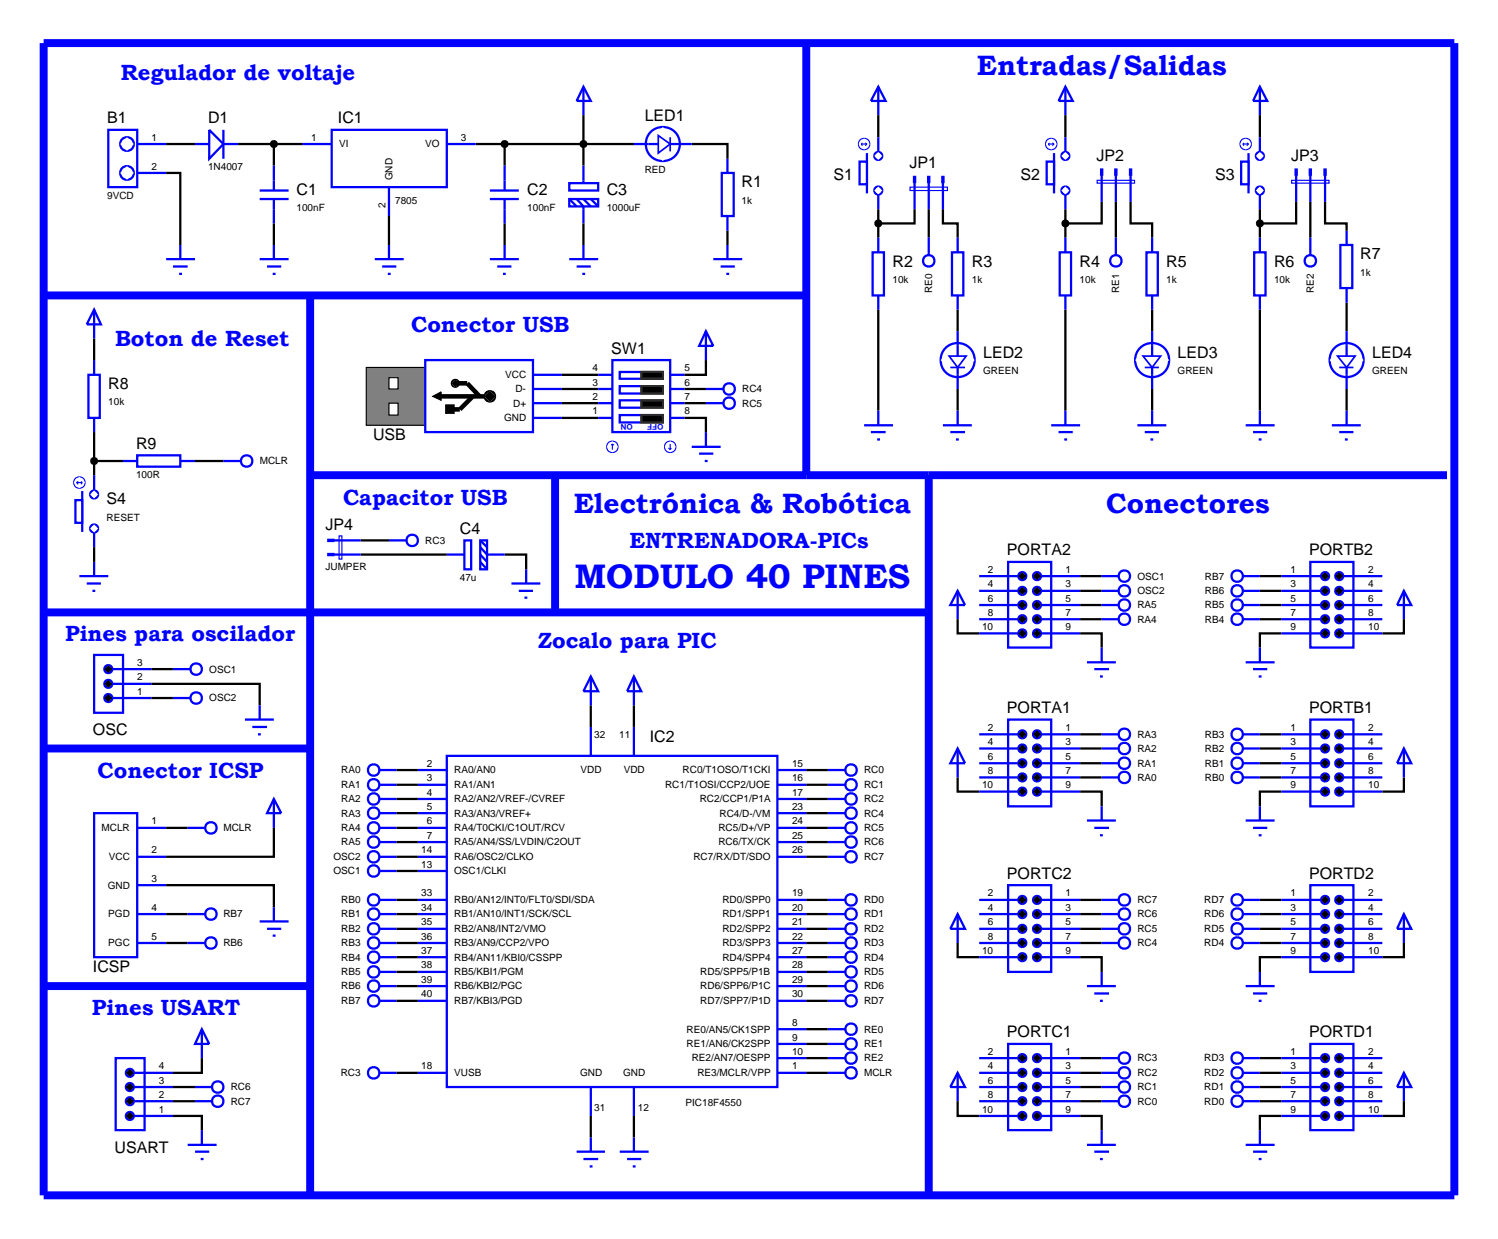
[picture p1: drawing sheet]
<svg xmlns="http://www.w3.org/2000/svg" width="264mm" height="218mm" viewBox="0 0 264 218" stroke-linecap="round" stroke-linejoin="round" font-family="sans-serif">
<defs><g id="words">
<text font-size="6" fill="#00f" x="101.3" y="103.7">MODULO 40 PINES</text>
<g font-size="4.9" fill="#00f">
<text x="172.3" y="13.1">Entradas/Salidas</text>
<text x="101.2" y="90.5">Electrónica &amp; Robótica</text>
<text x="195.1" y="90.5">Conectores</text>
</g>
<g font-size="3.9" fill="#00f">
<text x="21.3" y="14">Regulador de voltaje</text>
<text x="72.5" y="58.5">Conector USB</text>
<text x="20.3" y="61">Boton de Reset</text>
<text x="60.5" y="89">Capacitor USB</text>
<text x="111" y="96.6">ENTRENADORA-PICs</text>
<text x="11.5" y="113">Pines para oscilador</text>
<text x="94.9" y="114.3">Zocalo para PIC</text>
<text x="17.2" y="137.1">Conector ICSP</text>
<text x="16.2" y="179">Pines USART</text>
</g>
<g font-size="2.8">
<text x="18.9" y="21.8">B1</text>
<text x="36.7" y="21.8">D1</text>
<text x="59.6" y="21.7">IC1</text>
<text x="113.7" y="21.3">LED1</text>
<text x="160.4" y="29.7">JP1</text>
<text x="193.4" y="28.4">JP2</text>
<text x="227.7" y="28.4">JP3</text>
<text x="52.3" y="34.4">C1</text>
<text x="93" y="34.4">C2</text>
<text x="107" y="34.4">C3</text>
<text x="130.8" y="33.1">R1</text>
<text x="147" y="31.8">S1</text>
<text x="180" y="31.8">S2</text>
<text x="214.3" y="31.8">S3</text>
<text x="157.4" y="47.1">R2</text>
<text x="171.4" y="47.1">R3</text>
<text x="190.4" y="47.1">R4</text>
<text x="205.7" y="47.1">R5</text>
<text x="224.7" y="47.1">R6</text>
<text x="239.9" y="45.8">R7</text>
<text x="107.8" y="62.4">SW1</text>
<text x="173.4" y="63.1">LED2</text>
<text x="207.7" y="63.1">LED3</text>
<text x="242" y="63.1">LED4</text>
<text x="19.1" y="68.7">R8</text>
<text x="65.8" y="77.7">USB</text>
<text x="24" y="79.2">R9</text>
<text x="18.8" y="89">S4</text>
<text x="57.4" y="93.5">JP4</text>
<text x="81.1" y="94.2">C4</text>
<text x="177.6" y="98">PORTA2</text>
<text x="230.9" y="98">PORTB2</text>
<text x="177.6" y="125.8">PORTA1</text>
<text x="230.9" y="125.8">PORTB1</text>
<text x="16.4" y="129.6">OSC</text>
<text x="114.6" y="130.9">IC2</text>
<text x="177.6" y="155">PORTC2</text>
<text x="230.9" y="155">PORTD2</text>
<text x="16.4" y="171.5">ICSP</text>
<text x="177.6" y="183">PORTC1</text>
<text x="230.9" y="183">PORTD1</text>
<text x="20.2" y="203.3">USART</text>
</g>
<g font-size="1.8">
<text x="26.7" y="24.8">1</text>
<text x="26.7" y="29.9">2</text>
<text x="36.7" y="30">1N4007</text>
<text x="54.9" y="24.8">1</text>
<text x="59.8" y="26">VI</text>
<text x="75" y="26">VO</text>
<text x="81.3" y="24.8">3</text>
<text x="18.9" y="35.1">9VCD</text>
<text x="69.2" y="31.8" transform="rotate(-90 69.2 31.8)">GND</text>
<text x="69.7" y="35.9">7805</text>
<text x="113.7" y="30.5">RED</text>
<text x="130.8" y="35.9">1k</text>
<text x="52.3" y="37.2">100nF</text>
<text x="68" y="36.6" transform="rotate(-90 68 36.6)">2</text>
<text x="93" y="37.2">100nF</text>
<text x="107" y="37.2">1000uF</text>
<text x="157.4" y="49.9">10k</text>
<text x="164.4" y="51.7" transform="rotate(-90 164.4 51.7)">RE0</text>
<text x="171.4" y="49.9">1k</text>
<text x="190.4" y="49.9">10k</text>
<text x="197.4" y="51.7" transform="rotate(-90 197.4 51.7)">RE1</text>
<text x="205.7" y="49.9">1k</text>
<text x="224.7" y="49.9">10k</text>
<text x="231.7" y="51.7" transform="rotate(-90 231.7 51.7)">RE2</text>
<text x="239.9" y="48.6">1k</text>
<text x="104.5" y="65.5">4</text>
<text x="120.7" y="65.5">5</text>
<text x="173.4" y="65.9">GREEN</text>
<text x="207.7" y="65.9">GREEN</text>
<text x="242" y="65.9">GREEN</text>
<text x="19.1" y="71.5">10k</text>
<text x="89.1" y="66.7">VCC</text>
<text x="90.5" y="71.7">D+</text>
<text x="90.9" y="69.2">D-</text>
<text x="104.5" y="70.5">2</text>
<text x="104.5" y="68">3</text>
<text x="120.7" y="70.5">7</text>
<text x="120.7" y="68">6</text>
<text x="130.9" y="69.2">RC4</text>
<text x="130.9" y="71.7">RC5</text>
<text x="88.9" y="74.3">GND</text>
<text x="104.5" y="73.1">1</text>
<text x="120.7" y="73.1">8</text>
<text x="45.8" y="81.9">MCLR</text>
<text x="24" y="84.3">100R</text>
<text x="18.8" y="91.8">RESET</text>
<text x="75" y="95.9">RC3</text>
<text x="57.4" y="100.5">JUMPER</text>
<text x="174.2" y="101">2</text>
<text x="187.9" y="101">1</text>
<text x="227.6" y="101">1</text>
<text x="241.3" y="101">2</text>
<text x="81.1" y="102.4">47u</text>
<text x="174.2" y="103.6">4</text>
<text x="174.2" y="106.1">6</text>
<text x="187.9" y="103.6">3</text>
<text x="187.9" y="106.1">5</text>
<text x="200.6" y="102.2">OSC1</text>
<text x="200.6" y="104.8">OSC2</text>
<text x="200.6" y="107.3">RA5</text>
<text x="212.5" y="102.2">RB7</text>
<text x="212.5" y="104.8">RB6</text>
<text x="212.5" y="107.3">RB5</text>
<text x="227.6" y="103.6">3</text>
<text x="227.6" y="106.1">5</text>
<text x="241.3" y="103.6">4</text>
<text x="241.3" y="106.1">6</text>
<text x="173.2" y="111.1">10</text>
<text x="174.2" y="108.6">8</text>
<text x="187.9" y="108.6">7</text>
<text x="187.9" y="111.1">9</text>
<text x="200.6" y="109.8">RA4</text>
<text x="212.5" y="109.8">RB4</text>
<text x="227.6" y="108.6">7</text>
<text x="227.6" y="111.1">9</text>
<text x="241.3" y="108.6">8</text>
<text x="241.3" y="111.1">10</text>
<text x="24.2" y="120">2</text>
<text x="24.2" y="117.4">3</text>
<text x="36.9" y="118.6">OSC1</text>
<text x="24.2" y="122.5">1</text>
<text x="36.9" y="123.7">OSC2</text>
<text x="104.8" y="130.1">32</text>
<text x="109.2" y="130.1">11</text>
<text x="174.2" y="128.9">2</text>
<text x="174.2" y="131.4">4</text>
<text x="187.9" y="128.9">1</text>
<text x="187.9" y="131.4">3</text>
<text x="200.6" y="130.1">RA3</text>
<text x="212.5" y="130.1">RB3</text>
<text x="227.6" y="128.9">1</text>
<text x="227.6" y="131.4">3</text>
<text x="241.3" y="128.9">2</text>
<text x="241.3" y="131.4">4</text>
<text x="60.2" y="136.4">RA0</text>
<text x="75.3" y="135.2">2</text>
<text x="75.3" y="137.8">3</text>
<text x="80.1" y="136.4">RA0/AN0</text>
<text x="102.4" y="136.4">VDD</text>
<text x="110" y="136.4">VDD</text>
<text x="120.4" y="136.4">RC0/T1OSO/T1CKI</text>
<text x="139.7" y="135.2">15</text>
<text x="139.7" y="137.8">16</text>
<text x="152.4" y="136.4">RC0</text>
<text x="174.2" y="134">6</text>
<text x="174.2" y="136.5">8</text>
<text x="187.9" y="134">5</text>
<text x="187.9" y="136.5">7</text>
<text x="200.6" y="132.6">RA2</text>
<text x="200.6" y="135.2">RA1</text>
<text x="200.6" y="137.7">RA0</text>
<text x="212.5" y="132.6">RB2</text>
<text x="212.5" y="135.2">RB1</text>
<text x="212.5" y="137.7">RB0</text>
<text x="227.6" y="134">5</text>
<text x="227.6" y="136.5">7</text>
<text x="241.3" y="134">6</text>
<text x="241.3" y="136.5">8</text>
<text x="60.2" y="139">RA1</text>
<text x="60.2" y="141.5">RA2</text>
<text x="60.2" y="144">RA3</text>
<text x="75.3" y="140.3">4</text>
<text x="75.3" y="142.8">5</text>
<text x="80.1" y="139">RA1/AN1</text>
<text x="80.1" y="141.5">RA2/AN2/VREF-/CVREF</text>
<text x="80.1" y="144">RA3/AN3/VREF+</text>
<text x="117.3" y="139">RC1/T1OSI/CCP2/UOE</text>
<text x="123.4" y="141.5">RC2/CCP1/P1A</text>
<text x="126.9" y="144">RC4/D-/VM</text>
<text x="139.7" y="140.3">17</text>
<text x="139.7" y="142.8">23</text>
<text x="152.4" y="139">RC1</text>
<text x="152.4" y="141.5">RC2</text>
<text x="152.4" y="144">RC4</text>
<text x="173.2" y="139">10</text>
<text x="187.9" y="139">9</text>
<text x="227.6" y="139">9</text>
<text x="241.3" y="139">10</text>
<text x="17.9" y="146.6">MCLR</text>
<text x="26.7" y="145.4">1</text>
<text x="39.4" y="146.6">MCLR</text>
<text x="60.2" y="146.6">RA4</text>
<text x="60.2" y="149.1">RA5</text>
<text x="75.3" y="145.4">6</text>
<text x="75.3" y="147.9">7</text>
<text x="80.1" y="146.6">RA4/T0CKI/C1OUT/RCV</text>
<text x="80.1" y="149.1">RA5/AN4/SS/LVDIN/C2OUT</text>
<text x="126.7" y="146.6">RC5/D+/VP</text>
<text x="126.7" y="149.1">RC6/TX/CK</text>
<text x="139.7" y="145.4">24</text>
<text x="139.7" y="147.9">25</text>
<text x="152.4" y="146.6">RC5</text>
<text x="152.4" y="149.1">RC6</text>
<text x="19.2" y="151.7">VCC</text>
<text x="26.7" y="150.5">2</text>
<text x="26.7" y="155.5">3</text>
<text x="58.8" y="151.7">OSC2</text>
<text x="58.8" y="154.2">OSC1</text>
<text x="74.3" y="150.5">14</text>
<text x="74.3" y="153">13</text>
<text x="80.1" y="151.7">RA6/OSC2/CLKO</text>
<text x="80.1" y="154.2">OSC1/CLKI</text>
<text x="122.3" y="151.7">RC7/RX/DT/SDO</text>
<text x="139.7" y="150.5">26</text>
<text x="152.4" y="151.7">RC7</text>
<text x="19" y="156.7">GND</text>
<text x="19.1" y="161.8">PGD</text>
<text x="26.7" y="160.6">4</text>
<text x="39.4" y="161.8">RB7</text>
<text x="60.2" y="159.3">RB0</text>
<text x="60.2" y="161.8">RB1</text>
<text x="74.3" y="158.1">33</text>
<text x="74.3" y="160.6">34</text>
<text x="80.1" y="159.3">RB0/AN12/INT0/FLT0/SDI/SDA</text>
<text x="80.1" y="161.8">RB1/AN10/INT1/SCK/SCL</text>
<text x="127.4" y="159.3">RD0/SPP0</text>
<text x="127.4" y="161.8">RD1/SPP1</text>
<text x="139.7" y="158.1">19</text>
<text x="139.7" y="160.6">20</text>
<text x="152.4" y="159.3">RD0</text>
<text x="152.4" y="161.8">RD1</text>
<text x="174.2" y="158.1">2</text>
<text x="174.2" y="160.6">4</text>
<text x="187.9" y="158.1">1</text>
<text x="187.9" y="160.6">3</text>
<text x="200.6" y="161.8">RC6</text>
<text x="200.6" y="159.3">RC7</text>
<text x="212.4" y="159.3">RD7</text>
<text x="212.4" y="161.8">RD6</text>
<text x="227.6" y="158.1">1</text>
<text x="227.6" y="160.6">3</text>
<text x="241.3" y="158.1">2</text>
<text x="241.3" y="160.6">4</text>
<text x="19.1" y="166.9">PGC</text>
<text x="26.7" y="165.7">5</text>
<text x="39.4" y="166.9">RB6</text>
<text x="60.2" y="164.4">RB2</text>
<text x="60.2" y="166.9">RB3</text>
<text x="74.3" y="163.2">35</text>
<text x="74.3" y="165.7">36</text>
<text x="80.1" y="164.4">RB2/AN8/INT2/VMO</text>
<text x="80.1" y="166.9">RB3/AN9/CCP2/VPO</text>
<text x="127.4" y="164.4">RD2/SPP2</text>
<text x="127.4" y="166.9">RD3/SPP3</text>
<text x="139.7" y="163.2">21</text>
<text x="139.7" y="165.7">22</text>
<text x="152.4" y="164.4">RD2</text>
<text x="152.4" y="166.9">RD3</text>
<text x="174.2" y="163.2">6</text>
<text x="174.2" y="165.7">8</text>
<text x="187.9" y="163.2">5</text>
<text x="187.9" y="165.7">7</text>
<text x="200.6" y="166.9">RC4</text>
<text x="200.6" y="164.4">RC5</text>
<text x="212.4" y="164.4">RD5</text>
<text x="212.4" y="166.9">RD4</text>
<text x="227.6" y="163.2">5</text>
<text x="227.6" y="165.7">7</text>
<text x="241.3" y="163.2">6</text>
<text x="241.3" y="165.7">8</text>
<text x="60.2" y="169.4">RB4</text>
<text x="60.2" y="172">RB5</text>
<text x="74.3" y="168.2">37</text>
<text x="74.3" y="170.8">38</text>
<text x="74.3" y="173.3">39</text>
<text x="80.1" y="169.4">RB4/AN11/KBI0/CSSPP</text>
<text x="80.1" y="172">RB5/KBI1/PGM</text>
<text x="123.5" y="172">RD5/SPP5/P1B</text>
<text x="127.4" y="169.4">RD4/SPP4</text>
<text x="139.7" y="168.2">27</text>
<text x="139.7" y="170.8">28</text>
<text x="139.7" y="173.3">29</text>
<text x="152.4" y="169.4">RD4</text>
<text x="152.4" y="172">RD5</text>
<text x="173.2" y="168.2">10</text>
<text x="187.9" y="168.2">9</text>
<text x="227.6" y="168.2">9</text>
<text x="241.3" y="168.2">10</text>
<text x="60.2" y="174.5">RB6</text>
<text x="60.2" y="177.1">RB7</text>
<text x="74.3" y="175.9">40</text>
<text x="80.1" y="174.5">RB6/KBI2/PGC</text>
<text x="80.1" y="177.1">RB7/KBI3/PGD</text>
<text x="123.5" y="174.5">RD6/SPP6/P1C</text>
<text x="123.5" y="177.1">RD7/SPP7/P1D</text>
<text x="139.7" y="175.9">30</text>
<text x="152.4" y="174.5">RD6</text>
<text x="152.4" y="177.1">RD7</text>
<text x="121.1" y="182.1">RE0/AN5/CK1SPP</text>
<text x="121.1" y="184.7">RE1/AN6/CK2SPP</text>
<text x="139.7" y="180.9">8</text>
<text x="139.7" y="183.5">9</text>
<text x="139.7" y="186">10</text>
<text x="152.4" y="182.1">RE0</text>
<text x="152.4" y="184.7">RE1</text>
<text x="174.2" y="186">2</text>
<text x="187.9" y="186">1</text>
<text x="227.6" y="186">1</text>
<text x="241.3" y="186">2</text>
<text x="28" y="191.1">3</text>
<text x="28" y="188.6">4</text>
<text x="60.1" y="189.8">RC3</text>
<text x="74.3" y="188.6">18</text>
<text x="80.1" y="189.8">VUSB</text>
<text x="102.3" y="189.8">GND</text>
<text x="109.9" y="189.8">GND</text>
<text x="122" y="187.2">RE2/AN7/OESPP</text>
<text x="123" y="189.8">RE3/MCLR/VPP</text>
<text x="139.7" y="188.6">1</text>
<text x="152.4" y="187.2">RE2</text>
<text x="152.4" y="189.8">MCLR</text>
<text x="174.2" y="188.6">4</text>
<text x="174.2" y="191.1">6</text>
<text x="187.9" y="188.6">3</text>
<text x="187.9" y="191.1">5</text>
<text x="200.6" y="187.2">RC3</text>
<text x="200.6" y="189.8">RC2</text>
<text x="212.4" y="187.2">RD3</text>
<text x="212.4" y="189.8">RD2</text>
<text x="227.6" y="188.6">3</text>
<text x="227.6" y="191.1">5</text>
<text x="241.3" y="188.6">4</text>
<text x="241.3" y="191.1">6</text>
<text x="28" y="196.2">1</text>
<text x="28" y="193.6">2</text>
<text x="40.7" y="192.3">RC6</text>
<text x="40.7" y="194.8">RC7</text>
<text x="104.8" y="196">31</text>
<text x="112.5" y="196">12</text>
<text x="120.9" y="195">PIC18F4550</text>
<text x="173.2" y="196.2">10</text>
<text x="174.2" y="193.6">8</text>
<text x="187.9" y="193.6">7</text>
<text x="187.9" y="196.2">9</text>
<text x="200.6" y="192.3">RC1</text>
<text x="200.6" y="194.8">RC0</text>
<text x="212.4" y="192.3">RD1</text>
<text x="212.4" y="194.8">RD0</text>
<text x="227.6" y="193.6">7</text>
<text x="227.6" y="196.2">9</text>
<text x="241.3" y="193.6">8</text>
<text x="241.3" y="196.2">10</text>
</g>
<g font-size="1.4" fill="#00f">
<text x="111.6" y="74.8" transform="rotate(-180 111.6 74.8)">ON</text>
<text x="117" y="74.8" transform="rotate(-180 117 74.8)">OFF</text>
</g>
</g></defs>
<g fill="none" stroke="#000" stroke-width=".4">
<path d="M29.3 30.5h2.5v12.7M29.3 25.4h5.1M42 25.4h11.4M48.3 25.4v3.8M48.3 39.4v3.8M68.6 38.1v5.1M83.9 25.4h27.9M89 25.4v3.8M89 39.4v3.8M102.9 20.3v8.9M102.9 39.4v3.8M122 25.4h6.3v2.6"/>
<path d="M154.9 20.3v3.9M154.9 36.9v5M161.3 36.9v2.5h-6.4M163.8 36.9v5M166.3 36.9v2.5h2.6v2.5M187.9 20.3v3.9M187.9 36.9v5M194.3 35.6v3.8h-6.4M196.8 35.6v6.3M199.4 35.6v3.8h3.8v2.5M222.2 20.3v3.9M222.2 36.9v5"/>
<path d="M228.6 35.6v3.8h-6.4M231.1 35.6v6.3M233.7 35.6v3.8h3.8v1.3M16.6 59.7v3.8M128.3 40.7v2.5M154.9 54.6v17.8M168.9 54.6v3.8M187.9 54.6v17.8M203.2 54.6v3.8M222.2 54.6v17.8M237.5 53.4v5M16.6 76.2v7.6"/>
<path d="M99.1 73.7h6.4M99.1 71.1h6.4M99.1 68.6h6.4M99.1 66.1h6.4M120.7 73.7h3.8v2.5M120.7 71.1h3.8M120.7 68.6h3.8M124.5 63.5v2.6h-3.8M168.9 68.6v3.8M203.2 68.6v3.8M237.5 68.6v3.8M16.6 96.5v2.6"/>
<path d="M16.6 81.3h5.1M34.4 81.3h5M63.6 97.8h15.2M63.6 95.3h5M89 97.8h3.8v2.6M26.7 118h3.8M168.9 109.2v2.5h3.8M190.5 111.7h3.8v2.5M190.5 101.6h3.8M190.5 104.2h3.8M190.5 106.7h3.8M190.5 109.2h3.8"/>
<path d="M222.2 101.6h3.8M222.2 104.2h3.8M222.2 106.7h3.8M222.2 109.2h3.8M226 111.7h-3.8v2.5M247.6 109.2v2.5h-3.8M26.7 120.6h19.1v3.8M26.7 123.1h3.8M69.9 135.8h3.8M69.9 138.4h3.8M104.2 124.4v3.8M111.8 124.4v3.8"/>
<path d="M142.2 135.8h3.8M142.2 138.4h3.8M168.9 137.1v2.5h3.8M190.5 139.6h3.8v2.6M190.5 129.5h3.8M190.5 132h3.8M190.5 134.6h3.8M190.5 137.1h3.8M222.2 129.5h3.8M222.2 132h3.8M222.2 134.6h3.8M222.2 137.1h3.8"/>
<path d="M226 139.6h-3.8v2.6M247.6 137.1v2.5h-3.8M29.3 156.1h19v3.9M29.3 146h3.8M48.3 146v5.1h-19M69.9 140.9h3.8M69.9 143.4h3.8M69.9 146h3.8M69.9 148.5h3.8M69.9 151.1h3.8M69.9 153.6h3.8M69.9 158.7h3.8"/>
<path d="M142.2 140.9h3.8M142.2 143.4h3.8M142.2 146h3.8M142.2 148.5h3.8M142.2 151.1h3.8M142.2 158.7h3.8M190.5 158.7h3.8M222.2 158.7h3.8M29.3 161.2h3.8M29.3 166.3h3.8M69.9 161.2h3.8M69.9 163.8h3.8"/>
<path d="M69.9 166.3h3.8M69.9 168.8h3.8M69.9 171.4h3.8M69.9 173.9h3.8M69.9 176.5h3.8M142.2 161.2h3.8M142.2 163.8h3.8M142.2 166.3h3.8M142.2 168.8h3.8M142.2 171.4h3.8M142.2 173.9h3.8M142.2 176.5h3.8"/>
<path d="M168.9 166.3v2.5h3.8M190.5 168.8h3.8v2.6M190.5 161.2h3.8M190.5 163.8h3.8M190.5 166.3h3.8M222.2 161.2h3.8M222.2 163.8h3.8M222.2 166.3h3.8M226 168.8h-3.8v2.6M247.6 166.3v2.5h-3.8M30.5 196.8h5.1v2.5M30.5 191.7h3.9"/>
<path d="M30.5 194.2h3.9M35.6 186.6v2.6h-5.1M69.9 189.2h3.8M104.2 196.8v3.8M111.8 196.8v3.8M142.2 189.2h3.8M142.2 181.5h3.8M142.2 184.1h3.8M142.2 186.6h3.8M168.9 194.2v2.6h3.8M190.5 196.8h3.8v2.5M190.5 189.2h3.8"/>
<path d="M190.5 186.6h3.8M190.5 191.7h3.8M190.5 194.2h3.8M222.2 189.2h3.8M222.2 186.6h3.8M222.2 191.7h3.8M222.2 194.2h3.8M226 196.8h-3.8v2.5M247.6 194.2v2.6h-3.8"/>
</g>
<g fill="#fff" stroke="#00f" stroke-width=".4">
<path d="M19.1 22.9h5.1v10.1h-5.1z"/>
<path d="M21.4 24.7l.6-.4 .4-.1-1.2 1.2zM22.4 24.2a1.16 1.16 0 0 1 1.2 1.2zM22.4 26.6l1.2-1.2a1.16 1.16 0 0 1-1.2 1.2zM21.2 25.4l1.2 1.2a1.16 1.16 0 0 1-1.2-1.2z"/>
<path d="M21.4 29.8l.6-.4 .4-.1-1.2 1.2zM22.4 29.3a1.16 1.16 0 0 1 1.2 1.2zM22.4 31.7l1.2-1.2a1.16 1.16 0 0 1-1.2 1.2zM21.2 30.5l1.2 1.2a1.16 1.16 0 0 1-1.2-1.2z"/>
</g>
<g fill="#fff">
<path d="M21.2 25.4l1.2-1.2 1.2 1.2-1.2 1.2z"/>
<path d="M21.2 30.5l1.2-1.2 1.2 1.2-1.2 1.2z"/>
</g>
<path d="M24.2 25.4h5.1M24.2 30.5h5.1" fill="none" stroke="#00f" stroke-width=".4"/>
<path d="M36.9 22.9l2.5 2.5-2.5 2.6z" fill="#fff" stroke="#00f" stroke-width=".4"/>
<path d="M34.4 25.4h2.5M39.4 22.9v5.1M39.4 25.4h2.6M45.8 35.1h5.1M45.8 33.6h5.1M48.3 29.2v4.4M48.3 35.1v4.3M86.4 35.1h5.1M86.4 33.6h5.1M89 29.2v4.4M89 35.1v4.3" fill="none" stroke="#00f" stroke-width=".4"/>
<path d="M58.5 22.9h20.3v10.1h-20.3z" fill="#fff" stroke="#00f" stroke-width=".4"/>
<path d="M53.4 25.4h5.1M68.6 33v5.1M78.8 25.4h5.1" fill="none" stroke="#00f" stroke-width=".4"/>
<g fill="#fff" stroke="#00f" stroke-width=".4">
<path d="M100.4 32.3h5.1v1.3h-5.1z"/>
<path d="M100.4 35.1h5.1v1.3h-5.1z"/>
</g>
<path d="M100.4 35.1l1.3 1.3M101.7 35.1l1.2 1.3v3M102.9 29.2v3.1M102.9 35.1l1.3 1.3M104.2 35.1l1.3 1.3" fill="none" stroke="#00f" stroke-width=".4"/>
<path d="M115 23l1.2-.5 .7-.1-3 3a2.97 2.97 0 0 1 1.1-2.4zM116.9 22.4a2.95 2.95 0 0 1 3 3zM116.9 28.4l3-3a2.95 2.95 0 0 1-3 3zM113.9 25.4l3 3a2.95 2.95 0 0 1-3-3z" fill="#fff" stroke="#00f" stroke-width=".4"/>
<path d="M116.9 22.4l3 3-3 3-3-3z" fill="#fff"/>
<path d="M118.2 24.2v2.5" fill="none" stroke="#00f" stroke-width=".3"/>
<path d="M114.4 25.4h1.7M118.2 25.4h1.2" fill="none" stroke="#00f" stroke-width=".4"/>
<path d="M116.1 23.9l2.1 1.5-2.1 1.6z" fill="#fff" stroke="#00f" stroke-width=".3"/>
<path d="M111.8 25.4h2.6M119.4 25.4h2.6" fill="none" stroke="#00f" stroke-width=".4"/>
<path d="M127.3 30.5h2.1v7.6h-2.1z" fill="#fff" stroke="#00f" stroke-width=".4"/>
<g fill="none" stroke="#00f" stroke-width=".4">
<path d="M102.9 15.3l1.3 2.5h-2.5zM102.9 15.3v5M128.3 28v2.5M128.3 38.1v2.6M29.3 45.7h5.1M30.5 47h2.6M31.6 48.3h.5M31.8 43.2v2.5M45.8 45.7h5.1M47.1 47h2.5M48.1 48.3h.5M48.3 43.2v2.5"/>
<path d="M66.1 45.7h5.1M67.4 47h2.5M68.4 48.3h.5M68.6 43.2v2.5M86.4 45.7h5.1M87.7 47h2.5M88.7 48.3h.5M89 43.2v2.5M100.4 45.7h5.1M101.7 47h2.5M102.7 48.3h.5M102.9 43.2v2.5"/>
<path d="M125.8 45.7h5.1M127.1 47h2.5M128.1 48.3h.5M128.3 43.2v2.5"/>
</g>
<g fill="#000" stroke="#000" stroke-width=".4">
<path d="M48 25l.3-.1-.5 .5zM48.3 24.9l.3 .1 .2 .4zM48.3 25.9l.5-.5-.2 .4zM47.8 25.4l.5 .5-.3-.1z"/>
<path d="M88.6 25.1l.4-.2-.5 .5zM89 24.9l.3 .1 .2 .4zM89 25.9l.5-.5-.2 .4zM88.5 25.4l.5 .5-.3-.1z"/>
</g>
<path d="M47.8 25.4l.5-.5 .5 .5-.5 .5zM88.5 25.4l.5-.5 .5 .5-.5 .5z" fill="#000"/>
<path d="M78.8 133.3h58.3v58.4h-58.3z" fill="#fff" stroke="#00f" stroke-width=".4"/>
<g fill="none" stroke="#00f" stroke-width=".4">
<path d="M104.2 119.3l1.3 2.6h-2.6zM104.2 119.3v5.1M111.8 119.3l1.3 2.6h-2.5zM111.8 119.3v5.1M73.7 135.8h5.1M73.7 138.4h5.1M104.2 128.2v5.1M111.8 128.2v5.1M137.1 135.8h5.1M137.1 138.4h5.1M73.7 140.9h5.1M73.7 143.4h5.1"/>
<path d="M73.7 146h5.1M73.7 148.5h5.1M73.7 151.1h5.1M73.7 153.6h5.1M73.7 158.7h5.1M137.1 140.9h5.1M137.1 143.4h5.1M137.1 146h5.1M137.1 148.5h5.1M137.1 151.1h5.1M137.1 158.7h5.1M73.7 161.2h5.1"/>
<path d="M73.7 163.8h5.1M73.7 166.3h5.1M73.7 168.8h5.1M73.7 171.4h5.1M73.7 173.9h5.1M73.7 176.5h5.1M137.1 161.2h5.1M137.1 163.8h5.1M137.1 166.3h5.1M137.1 168.8h5.1M137.1 171.4h5.1M137.1 173.9h5.1"/>
<path d="M137.1 176.5h5.1M73.7 189.2h5.1M104.2 191.7v5.1M111.8 191.7v5.1M137.1 189.2h5.1M137.1 181.5h5.1M137.1 184.1h5.1M137.1 186.6h5.1M101.7 203.1h5M102.9 204.4h2.6M104 205.7h.5M104.2 200.6v2.5"/>
<path d="M109.3 203.1h5.1M110.6 204.4h2.5M111.6 205.7h.5M111.8 200.6v2.5"/>
</g>
<path d="M24.2 80.3h7.6v2h-7.6z" fill="#fff" stroke="#00f" stroke-width=".4"/>
<path d="M21.7 81.3h2.5M31.8 81.3h2.6" fill="none" stroke="#00f" stroke-width=".4"/>
<path d="M15.6 66.1h2v7.6h-2z" fill="#fff" stroke="#00f" stroke-width=".4"/>
<g fill="none" stroke="#00f" stroke-width=".4">
<path d="M16.6 54.6l1.2 2.6h-2.5zM16.6 54.6v5.1M16.6 63.5v2.6M16.6 73.7v2.5M16.6 99.1v2.5M39.4 81.3h3.1M14 101.6h5.1M15.3 102.9h2.5M16.3 104.2h.5M66.9 135.8h3M66.9 138.4h3M146 135.8h3.1"/>
<path d="M146 138.4h3.1M66.9 140.9h3M66.9 143.4h3M66.9 146h3M66.9 148.5h3M66.9 151.1h3M66.9 153.6h3M66.9 158.7h3M146 140.9h3.1M146 143.4h3.1M146 146h3.1M146 148.5h3.1"/>
<path d="M146 151.1h3.1M146 158.7h3.1M66.9 161.2h3M66.9 163.8h3M66.9 166.3h3M66.9 168.8h3M66.9 171.4h3M66.9 173.9h3M66.9 176.5h3M146 161.2h3.1M146 163.8h3.1M146 166.3h3.1"/>
<path d="M146 168.8h3.1M146 171.4h3.1M146 173.9h3.1M146 176.5h3.1M66.9 189.2h3M146 189.2h3.1M146 181.5h3.1M146 184.1h3.1M146 186.6h3.1"/>
<circle cx="43.5" cy="81.3" r="1.01"/>
<circle cx="65.9" cy="138.4" r="1.01"/>
<circle cx="65.9" cy="135.8" r="1.01"/>
<circle cx="150.1" cy="135.8" r="1.01"/>
<circle cx="150.1" cy="138.4" r="1.01"/>
<circle cx="65.9" cy="143.4" r="1.01"/>
<circle cx="65.9" cy="151.1" r="1.01"/>
<circle cx="65.9" cy="146" r="1.01"/>
<circle cx="65.9" cy="158.7" r="1.01"/>
<circle cx="65.9" cy="148.5" r="1.01"/>
<circle cx="65.9" cy="153.6" r="1.01"/>
<circle cx="65.9" cy="140.9" r="1.01"/>
<circle cx="150.1" cy="140.9" r="1.01"/>
<circle cx="150.1" cy="146" r="1.01"/>
<circle cx="150.1" cy="158.7" r="1.01"/>
<circle cx="150.1" cy="148.5" r="1.01"/>
<circle cx="150.1" cy="143.4" r="1.01"/>
<circle cx="150.1" cy="151.1" r="1.01"/>
<circle cx="65.9" cy="176.5" r="1.01"/>
<circle cx="65.9" cy="168.8" r="1.01"/>
<circle cx="65.9" cy="163.8" r="1.01"/>
<circle cx="65.9" cy="171.4" r="1.01"/>
<circle cx="65.9" cy="173.9" r="1.01"/>
<circle cx="65.9" cy="161.2" r="1.01"/>
<circle cx="65.9" cy="166.3" r="1.01"/>
<circle cx="150.1" cy="166.3" r="1.01"/>
<circle cx="150.1" cy="171.4" r="1.01"/>
<circle cx="150.1" cy="161.2" r="1.01"/>
<circle cx="150.1" cy="173.9" r="1.01"/>
<circle cx="150.1" cy="168.8" r="1.01"/>
<circle cx="150.1" cy="163.8" r="1.01"/>
<circle cx="150.1" cy="176.5" r="1.01"/>
<circle cx="65.9" cy="189.2" r="1.01"/>
<circle cx="150.1" cy="184.1" r="1.01"/>
<circle cx="150.1" cy="186.6" r="1.01"/>
<circle cx="150.1" cy="189.2" r="1.01"/>
<circle cx="150.1" cy="181.5" r="1.01"/>
</g>
<path d="M64.6 64.8h10.4v10.2h-10.4z" fill="#808080" stroke="#000" stroke-width=".2"/>
<g fill="#fff" stroke="#000" stroke-width=".2">
<path d="M68.6 71.1h1.6v2.1h-1.6z"/>
<path d="M68.6 66.6h1.6v2h-1.6z"/>
</g>
<path d="M75 63.5h19v12.7h-19z" fill="#fff" stroke="#00f" stroke-width=".4"/>
<g fill="#000" stroke="#000" stroke-width=".2">
<path d="M79.8 67.1l.5-.2-.7 .7zM80.3 66.9a.68 .68 0 0 1 .7 .7zM80.3 68.3l.7-.7a.68 .68 0 0 1-.7 .7zM79.6 67.6l.7 .7a.68 .68 0 0 1-.7-.7z"/>
<path d="M85.7 69.2l.7-.3-1 1zM86.4 68.9a.94 .94 0 0 1 1 1zM86.4 70.9l1-1a.94 .94 0 0 1-1 1zM85.4 69.9l1 1a.94 .94 0 0 1-1-1z"/>
</g>
<path d="M80.3 66.9l.7 .7-.7 .7-.7-.7zM86.4 68.9l1 1-1 1-1-1z" fill="#000"/>
<path d="M77 69.9h8.4M80.6 67.6h1.8l2.2 2.3M83.4 69.9l-2.3 2.3h-1.8" fill="none" stroke="#000" stroke-width=".8" stroke-linecap="butt"/>
<path d="M76.3 69.9l1.5-.8v1.5zM78.6 71.4h1.5v1.5h-1.5z" fill="#000" stroke="#000" stroke-width=".18"/>
<path d="M94 66.1h5.1M94 71.1h5.1M94 68.6h5.1M94 73.7h5.1" fill="none" stroke="#00f" stroke-width=".4"/>
<path d="M108 63.5h10.2v12.7h-10.2z" fill="#fff" stroke="#00f" stroke-width=".4"/>
<path d="M105.5 73.7h2.5M105.5 71.1h2.5M105.5 68.6h2.5M105.5 66.1h2.5M109.3 73.2h7.6v1.3h-7.6zM109.3 70.6h7.6v1.3h-7.6zM109.3 68.1h7.6v1.3h-7.6zM109.3 65.6h7.6v1.2h-7.6zM118.2 73.7h2.5M118.2 71.1h2.5M118.2 68.6h2.5M118.2 66.1h2.5" fill="none" stroke="#00f" stroke-width=".4"/>
<path d="M113.1 73.2h3.8v1.3h-3.8zM113.1 70.6h3.8v1.3h-3.8zM113.1 68.1h3.8v1.3h-3.8zM113.1 65.6h3.8v1.2h-3.8z" fill="#000" stroke="#800000" stroke-width=".4"/>
<path d="M117.5 78.1l.7-.3-1 1zM118.2 77.8a.94 .94 0 0 1 1 1zM118.2 79.8l1-1a.94 .94 0 0 1-1 1zM117.2 78.8l1 1a.94 .94 0 0 1-1-1z" fill="#fff" stroke="#00f" stroke-width=".2"/>
<path d="M117.2 78.8l1-1 1 1-1 1z" fill="#fff"/>
<path d="M117.9 79l.3 .3M118.2 78.3v1M118.4 79l-.2 .3" fill="none" stroke="#00f" stroke-width=".2"/>
<path d="M107.3 78.1l.7-.3-1 1zM108 77.8a.94 .94 0 0 1 1 1zM109 78.8a.94 .94 0 0 1-1 1zM107 78.8l1 1a.94 .94 0 0 1-1-1z" fill="#fff" stroke="#00f" stroke-width=".2"/>
<path d="M107 78.8l1-1 1 1-1 1z" fill="#fff"/>
<path d="M108 78.3l.3 .2M108 78.3l-.2 .2M108 78.3v1" fill="none" stroke="#00f" stroke-width=".2"/>
<g fill="none" stroke="#00f" stroke-width=".4">
<path d="M124.5 58.4l1.3 2.6h-2.5zM124.5 58.4v5.1M122 78.8h5.1M124.5 68.6h3.1M124.5 71.1h3.1M124.5 76.2v2.6M123.3 80h2.5M124.3 81.3h.5M33.1 146h3M48.3 140.9l1.3 2.5h-2.5zM48.3 140.9v5.1M48.3 160v2.5"/>
<path d="M33.1 161.2h3M33.1 166.3h3M45.8 162.5h5.1M47.1 163.8h2.5M48.1 165h.5"/>
<circle cx="128.6" cy="68.6" r="1.01"/>
<circle cx="128.6" cy="71.1" r="1.01"/>
<circle cx="37.2" cy="146" r="1.01"/>
<circle cx="37.2" cy="166.3" r="1.01"/>
<circle cx="37.2" cy="161.2" r="1.01"/>
</g>
<path d="M16.6 143.4h7.6v25.4h-7.6z" fill="#fff" stroke="#00f" stroke-width=".4"/>
<path d="M24.2 146h5.1M24.2 151.1h5.1M24.2 156.1h5.1M24.2 161.2h5.1M24.2 166.3h5.1" fill="none" stroke="#00f" stroke-width=".4"/>
<path d="M20.4 186.6h5.1v12.7h-5.1z" fill="#fff" stroke="#00f" stroke-width=".4"/>
<g fill="none" stroke="#00f" stroke-width=".4">
<path d="M23.7 196.8h6.8M23.7 194.2h6.8M23.7 191.7h6.8M23.7 189.2h6.8M34.4 194.2h3M34.4 191.7h3M35.6 181.5l1.3 2.6h-2.5zM35.6 181.5v5.1M35.6 199.3v2.6M33.1 201.9h5.1M34.4 203.1h2.5M35.4 204.4h.5"/>
<circle cx="38.4" cy="191.7" r="1.01"/>
<circle cx="38.4" cy="194.2" r="1.01"/>
</g>
<g fill="#000" stroke="#00f" stroke-width=".4">
<path d="M22.4 193.7l.5-.2-.7 .7zM22.9 193.5a.68 .68 0 0 1 .7 .7zM22.9 194.9l.7-.7a.68 .68 0 0 1-.7 .7zM22.2 194.2l.7 .7a.68 .68 0 0 1-.7-.7z"/>
<path d="M22.4 191.2l.5-.2-.7 .7zM22.9 191a.68 .68 0 0 1 .7 .7zM23.6 191.7a.68 .68 0 0 1-.7 .7zM22.2 191.7l.7 .7a.68 .68 0 0 1-.7-.7z"/>
<path d="M22.4 188.7l.5-.2-.7 .7zM22.9 188.5a.68 .68 0 0 1 .7 .7zM22.9 189.9l.7-.7a.68 .68 0 0 1-.7 .7zM22.2 189.2l.7 .7a.68 .68 0 0 1-.7-.7z"/>
<path d="M22.4 196.3l.5-.2-.7 .7zM22.9 196.1a.68 .68 0 0 1 .7 .7zM22.9 197.5l.7-.7a.68 .68 0 0 1-.7 .7zM22.2 196.8l.7 .7a.68 .68 0 0 1-.7-.7z"/>
</g>
<path d="M22.2 194.2l.7-.7 .7 .7-.7 .7zM22.2 191.7l.7-.7 .7 .7-.7 .7zM22.2 189.2l.7-.7 .7 .7-.7 .7zM22.2 196.8l.7-.7 .7 .7-.7 .7z" fill="#000"/>
<path d="M16.6 115.5h5.1v10.2h-5.1z" fill="#fff" stroke="#00f" stroke-width=".4"/>
<g fill="none" stroke="#00f" stroke-width=".4">
<path d="M58.2 95.3h.3M19.9 118h6.8M30.5 118h3.1M19.9 123.1h6.8M19.9 120.6h6.8M30.5 123.1h3.1M43.2 126.9h5.1M44.5 128.2h2.6M45.5 129.5h.5M45.8 124.4v2.5"/>
<circle cx="34.6" cy="118" r="1.01"/>
<circle cx="34.6" cy="123.1" r="1.01"/>
</g>
<g fill="#000" stroke="#00f" stroke-width=".4">
<path d="M18.6 117.5l.5-.2-.7 .7zM19.1 117.3a.68 .68 0 0 1 .7 .7zM19.1 118.7l.7-.7a.68 .68 0 0 1-.7 .7zM18.4 118l.7 .7a.68 .68 0 0 1-.7-.7z"/>
<path d="M18.6 120.1l.5-.2-.7 .7zM19.1 119.9a.68 .68 0 0 1 .7 .7zM19.1 121.3l.7-.7a.68 .68 0 0 1-.7 .7zM18.4 120.6l.7 .7a.68 .68 0 0 1-.7-.7z"/>
<path d="M18.6 122.6l.5-.2-.7 .7zM19.1 122.4a.68 .68 0 0 1 .7 .7zM19.1 123.8l.7-.7a.68 .68 0 0 1-.7 .7zM18.4 123.1l.7 .7a.68 .68 0 0 1-.7-.7z"/>
</g>
<path d="M18.4 118l.7-.7 .7 .7-.7 .7zM18.4 120.6l.7-.7 .7 .7-.7 .7zM18.4 123.1l.7-.7 .7 .7-.7 .7z" fill="#000"/>
<path d="M57.7 97.8h1.3M57.7 95.3h1.3" fill="none" stroke="#00f" stroke-width=".6" stroke-linecap="butt"/>
<path d="M59.8 94.5h.5v4.1h-.5z" fill="#fff" stroke="#00f" stroke-width=".2"/>
<path d="M58.5 97.8h5.1M58.5 95.3h5.1" fill="none" stroke="#00f" stroke-width=".4"/>
<g fill="#fff" stroke="#00f" stroke-width=".4">
<path d="M81.9 95.3h1.2v5.1h-1.2z"/>
<path d="M84.7 95.3h1.2v5.1h-1.2z"/>
</g>
<g fill="none" stroke="#00f" stroke-width=".4">
<path d="M68.6 95.3h3.1M78.8 97.8h3.1M84.7 96.5l1.2 1.3h3.1M84.7 99.1l1.2 1.3M84.7 97.8l1.2 1.3M84.7 95.3l1.2 1.2M90.2 102.9h5.1M91.5 104.2h2.5M92.5 105.4h.5M92.8 100.4v2.5"/>
<circle cx="72.7" cy="95.3" r="1.01"/>
</g>
<g fill="#fff" stroke="#00f" stroke-width=".4">
<path d="M16.1 86.7l.5-.2-.7 .7zM16.6 86.5a.68 .68 0 0 1 .7 .7zM17.3 87.2a.68 .68 0 0 1-.7 .7zM15.9 87.2l.7 .7a.68 .68 0 0 1-.7-.7z"/>
<path d="M16.1 92.7l.5-.2-.7 .7zM16.6 92.5a.68 .68 0 0 1 .7 .7zM17.3 93.2a.68 .68 0 0 1-.7 .7zM15.9 93.2l.7 .7a.68 .68 0 0 1-.7-.7z"/>
</g>
<g fill="#fff">
<path d="M16.6 86.5l.7 .7-.7 .7-.7-.7z"/>
<path d="M16.6 92.5l.7 .7-.7 .7-.7-.7z"/>
</g>
<path d="M14.5 86.6v7.2" fill="none" stroke="#00f" stroke-width=".4"/>
<path d="M13.3 88.2h1.2v4h-1.2z" fill="#fff" stroke="#00f" stroke-width=".4"/>
<path d="M16.6 83.8v2.6M16.6 94v2.5" fill="none" stroke="#00f" stroke-width=".4"/>
<path d="M13.3 84.4l.7-.3-1 1zM14 84.1a.94 .94 0 0 1 1 1zM14 86.1l1-1a.94 .94 0 0 1-1 1zM13 85.1l1 1a.94 .94 0 0 1-1-1z" fill="#fff" stroke="#00f" stroke-width=".2"/>
<path d="M13 85.1l1-1 1 1-1 1z" fill="#fff"/>
<path d="M13.5 85.1h1M13.5 85.1l.3 .3M13.8 84.9l-.3 .2M14.3 84.9l.2 .2M14.5 85.1l-.2 .3" fill="none" stroke="#00f" stroke-width=".2"/>
<path d="M16.3 80.9l.3-.1-.5 .5zM16.6 80.8l.3 .1 .2 .4zM16.6 81.8l.5-.5-.2 .4zM16.1 81.3l.5 .5-.4-.2z" fill="#000" stroke="#000" stroke-width=".4"/>
<path d="M16.6 80.8l.5 .5-.5 .5-.5-.5z" fill="#000"/>
<g fill="#fff" stroke="#00f" stroke-width=".4">
<path d="M154.4 27l.5-.2-.7 .7zM154.9 26.8a.68 .68 0 0 1 .7 .7zM155.6 27.5a.68 .68 0 0 1-.7 .7zM154.2 27.5l.7 .7a.68 .68 0 0 1-.7-.7z"/>
<path d="M154.4 33.1l.5-.2-.7 .7zM154.9 32.9a.68 .68 0 0 1 .7 .7zM154.9 34.3l.7-.7a.68 .68 0 0 1-.7 .7zM154.2 33.6l.7 .7a.68 .68 0 0 1-.7-.7z"/>
</g>
<g fill="#fff">
<path d="M154.2 27.5l.7-.7 .7 .7-.7 .7z"/>
<path d="M154.2 33.6l.7-.7 .7 .7-.7 .7z"/>
</g>
<path d="M152.9 27v7.1" fill="none" stroke="#00f" stroke-width=".4"/>
<path d="M151.6 28.5h1.3v4h-1.3z" fill="#fff" stroke="#00f" stroke-width=".4"/>
<path d="M154.9 24.2v2.5M154.9 34.3v2.6" fill="none" stroke="#00f" stroke-width=".4"/>
<path d="M151.7 24.7l.7-.3-1 1zM152.4 24.4a.94 .94 0 0 1 1 1zM153.4 25.4a.94 .94 0 0 1-1 1zM151.4 25.4l1 1a.94 .94 0 0 1-1-1z" fill="#fff" stroke="#00f" stroke-width=".2"/>
<path d="M152.4 24.4l1 1-1 1-1-1z" fill="#fff"/>
<path d="M151.9 25.4h1M151.9 25.4l.2 .3M152.1 25.2l-.2 .2M152.6 25.2l.3 .2M152.9 25.4l-.3 .3" fill="none" stroke="#00f" stroke-width=".2"/>
<g fill="#fff" stroke="#00f" stroke-width=".4">
<path d="M187.4 27l.5-.2-.7 .7zM187.9 26.8a.68 .68 0 0 1 .7 .7zM188.6 27.5a.68 .68 0 0 1-.7 .7zM187.2 27.5l.7 .7a.68 .68 0 0 1-.7-.7z"/>
<path d="M187.4 33.1l.5-.2-.7 .7zM187.9 32.9a.68 .68 0 0 1 .7 .7zM187.9 34.3l.7-.7a.68 .68 0 0 1-.7 .7zM187.2 33.6l.7 .7a.68 .68 0 0 1-.7-.7z"/>
</g>
<g fill="#fff">
<path d="M187.9 26.8l.7 .7-.7 .7-.7-.7z"/>
<path d="M187.2 33.6l.7-.7 .7 .7-.7 .7z"/>
</g>
<path d="M185.9 27v7.1" fill="none" stroke="#00f" stroke-width=".4"/>
<path d="M184.6 28.5h1.3v4h-1.3z" fill="#fff" stroke="#00f" stroke-width=".4"/>
<path d="M187.9 24.2v2.5M187.9 34.3v2.6" fill="none" stroke="#00f" stroke-width=".4"/>
<path d="M184.7 24.7l.7-.3-1 1zM185.4 24.4a.94 .94 0 0 1 1 1zM186.4 25.4a.94 .94 0 0 1-1 1zM184.4 25.4l1 1a.94 .94 0 0 1-1-1z" fill="#fff" stroke="#00f" stroke-width=".2"/>
<path d="M185.4 24.4l1 1-1 1-1-1z" fill="#fff"/>
<path d="M184.9 25.4h1M184.9 25.4l.2 .3M185.1 25.2l-.2 .2M185.6 25.2l.3 .2M185.9 25.4l-.3 .3" fill="none" stroke="#00f" stroke-width=".2"/>
<g fill="#fff" stroke="#00f" stroke-width=".4">
<path d="M221.7 27l.5-.2-.7 .7zM222.2 26.8a.68 .68 0 0 1 .7 .7zM222.2 28.2l.7-.7a.68 .68 0 0 1-.7 .7zM221.5 27.5l.7 .7a.68 .68 0 0 1-.7-.7z"/>
<path d="M221.7 33.1l.5-.2-.7 .7zM222.2 32.9a.68 .68 0 0 1 .7 .7zM222.2 34.3l.7-.7a.68 .68 0 0 1-.7 .7zM221.5 33.6l.7 .7a.68 .68 0 0 1-.7-.7z"/>
</g>
<g fill="#fff">
<path d="M222.2 26.8l.7 .7-.7 .7-.7-.7z"/>
<path d="M222.2 32.9l.7 .7-.7 .7-.7-.7z"/>
</g>
<path d="M220.2 27v7.1" fill="none" stroke="#00f" stroke-width=".4"/>
<path d="M218.9 28.5h1.3v4h-1.3z" fill="#fff" stroke="#00f" stroke-width=".4"/>
<path d="M222.2 24.2v2.5M222.2 34.3v2.6" fill="none" stroke="#00f" stroke-width=".4"/>
<path d="M219 24.7l.7-.3-1 1zM219.7 24.4a.94 .94 0 0 1 1 1zM220.7 25.4a.94 .94 0 0 1-1 1zM218.7 25.4l1 1a.94 .94 0 0 1-1-1z" fill="#fff" stroke="#00f" stroke-width=".2"/>
<path d="M219.7 24.4l1 1-1 1-1-1z" fill="#fff"/>
<path d="M219.2 25.4h1M219.2 25.4l.2 .3M219.4 25.2l-.2 .2M219.9 25.2l.3 .2M220.2 25.4l-.3 .3" fill="none" stroke="#00f" stroke-width=".2"/>
<path d="M153.9 44.5h2v7.6h-2z" fill="#fff" stroke="#00f" stroke-width=".4"/>
<path d="M154.9 41.9v2.6M154.9 52.1v2.5" fill="none" stroke="#00f" stroke-width=".4"/>
<path d="M186.9 44.5h2v7.6h-2z" fill="#fff" stroke="#00f" stroke-width=".4"/>
<path d="M187.9 41.9v2.6M187.9 52.1v2.5" fill="none" stroke="#00f" stroke-width=".4"/>
<path d="M221.2 44.5h2v7.6h-2z" fill="#fff" stroke="#00f" stroke-width=".4"/>
<path d="M222.2 41.9v2.6M222.2 52.1v2.5" fill="none" stroke="#00f" stroke-width=".4"/>
<path d="M167.9 44.5h2v7.6h-2z" fill="#fff" stroke="#00f" stroke-width=".4"/>
<path d="M168.9 41.9v2.6M168.9 52.1v2.5" fill="none" stroke="#00f" stroke-width=".4"/>
<path d="M202.2 44.5h2v7.6h-2z" fill="#fff" stroke="#00f" stroke-width=".4"/>
<path d="M203.2 41.9v2.6M203.2 52.1v2.5" fill="none" stroke="#00f" stroke-width=".4"/>
<path d="M236.4 43.2h2.1v7.6h-2.1z" fill="#fff" stroke="#00f" stroke-width=".4"/>
<path d="M237.5 40.7v2.5M237.5 50.8v2.6" fill="none" stroke="#00f" stroke-width=".4"/>
<path d="M166.5 61.6a2.97 2.97 0 0 1 2.4-1.1l-3 3 .1-.7zM168.9 60.5a2.95 2.95 0 0 1 3 3zM171.9 63.5a2.95 2.95 0 0 1-3 3zM165.9 63.5l3 3a2.95 2.95 0 0 1-3-3z" fill="#fff" stroke="#00f" stroke-width=".4"/>
<path d="M165.9 63.5l3-3 3 3-3 3z" fill="#fff"/>
<path d="M167.6 64.8h2.6" fill="none" stroke="#00f" stroke-width=".3"/>
<path d="M168.9 61v1.8M168.9 64.8v1.3" fill="none" stroke="#00f" stroke-width=".4"/>
<path d="M167.4 62.8h3l-1.5 2z" fill="#fff" stroke="#00f" stroke-width=".3"/>
<path d="M168.9 58.4v2.6M168.9 66.1v2.5" fill="none" stroke="#00f" stroke-width=".4"/>
<path d="M200.8 61.6a2.97 2.97 0 0 1 2.4-1.1l-3 3 .1-.7zM203.2 60.5a2.95 2.95 0 0 1 3 3zM203.2 66.5l3-3a2.95 2.95 0 0 1-3 3zM200.2 63.5l3 3a2.95 2.95 0 0 1-3-3z" fill="#fff" stroke="#00f" stroke-width=".4"/>
<path d="M200.2 63.5l3-3 3 3-3 3z" fill="#fff"/>
<path d="M201.9 64.8h2.5" fill="none" stroke="#00f" stroke-width=".3"/>
<path d="M203.2 61v1.8M203.2 64.8v1.3" fill="none" stroke="#00f" stroke-width=".4"/>
<path d="M201.6 62.8h3.1l-1.5 2z" fill="#fff" stroke="#00f" stroke-width=".3"/>
<path d="M203.2 58.4v2.6M203.2 66.1v2.5" fill="none" stroke="#00f" stroke-width=".4"/>
<path d="M235.1 61.6a2.97 2.97 0 0 1 2.4-1.1l-3 3 .1-.7zM237.5 60.5a2.95 2.95 0 0 1 3 3zM240.5 63.5a2.95 2.95 0 0 1-3 3zM234.5 63.5l3 3a2.95 2.95 0 0 1-3-3z" fill="#fff" stroke="#00f" stroke-width=".4"/>
<path d="M234.5 63.5l3-3 3 3-3 3z" fill="#fff"/>
<path d="M236.2 64.8h2.5" fill="none" stroke="#00f" stroke-width=".3"/>
<path d="M237.5 61v1.8M237.5 64.8v1.3" fill="none" stroke="#00f" stroke-width=".4"/>
<path d="M235.9 62.8h3.1l-1.5 2z" fill="#fff" stroke="#00f" stroke-width=".3"/>
<path d="M163.8 31.5v.3M237.5 58.4v2.6M237.5 66.1v2.5" fill="none" stroke="#00f" stroke-width=".4"/>
<path d="M161.3 31v1.3M163.8 31v1.3M166.3 31v1.3" fill="none" stroke="#00f" stroke-width=".6" stroke-linecap="butt"/>
<path d="M160.5 33h6.6v.6h-6.6z" fill="#fff" stroke="#00f" stroke-width=".2"/>
<path d="M161.3 31.8v5.1M163.8 31.8v5.1M166.3 31.8v5.1M196.8 30.3v.2" fill="none" stroke="#00f" stroke-width=".4"/>
<path d="M194.3 29.7v1.3M196.8 29.7v1.3M199.4 29.7v1.3" fill="none" stroke="#00f" stroke-width=".6" stroke-linecap="butt"/>
<path d="M193.5 31.8h6.6v.5h-6.6z" fill="#fff" stroke="#00f" stroke-width=".2"/>
<path d="M194.3 30.5v5.1M196.8 30.5v5.1M199.4 30.5v5.1M231.1 30.3v.2" fill="none" stroke="#00f" stroke-width=".4"/>
<path d="M228.6 29.7v1.3M231.1 29.7v1.3M233.7 29.7v1.3" fill="none" stroke="#00f" stroke-width=".6" stroke-linecap="butt"/>
<path d="M227.8 31.8h6.6v.5h-6.6z" fill="#fff" stroke="#00f" stroke-width=".2"/>
<g fill="none" stroke="#00f" stroke-width=".4">
<path d="M154.9 15.3l1.3 2.5h-2.6zM154.9 15.3v5M187.9 15.3l1.3 2.5h-2.5zM187.9 15.3v5M222.2 15.3l1.3 2.5h-2.5zM222.2 15.3v5M228.6 30.5v5.1M231.1 30.5v5.1M233.7 30.5v5.1M163.8 41.9v3.1M196.8 41.9v3.1M231.1 41.9v3.1"/>
<path d="M152.4 75h5.1M153.6 76.2h2.6M154.7 77.5h.5M154.9 72.4v2.6M166.3 75h5.1M167.6 76.2h2.6M168.6 77.5h.5M168.9 72.4v2.6M185.4 75h5.1M186.7 76.2h2.5M187.7 77.5h.5M187.9 72.4v2.6"/>
<path d="M200.6 75h5.1M201.9 76.2h2.5M202.9 77.5h.5M203.2 72.4v2.6M219.7 75h5.1M221 76.2h2.5M222 77.5h.5M222.2 72.4v2.6M234.9 75h5.1M236.2 76.2h2.5M237.2 77.5h.5M237.5 72.4v2.6"/>
<circle cx="163.8" cy="46" r="1.01"/>
<circle cx="196.8" cy="46" r="1.01"/>
<circle cx="231.1" cy="46" r="1.01"/>
</g>
<g fill="#000" stroke="#000" stroke-width=".4">
<path d="M154.5 39.1l.4-.2-.5 .5zM154.9 38.9l.3 .1 .2 .4zM155.4 39.4l-.1 .3-.4 .2zM154.4 39.4l.5 .5-.3-.1z"/>
<path d="M187.5 39.1l.4-.2-.5 .5zM187.9 38.9l.4 .2 .1 .3zM188.4 39.4l-.1 .3-.4 .2zM187.4 39.4l.5 .5-.4-.2z"/>
<path d="M221.8 39.1l.4-.2-.5 .5zM222.2 38.9l.3 .1 .2 .4zM222.2 39.9l.5-.5-.2 .4zM221.7 39.4l.5 .5-.4-.2z"/>
</g>
<path d="M154.4 39.4l.5-.5 .5 .5-.5 .5zM187.4 39.4l.5-.5 .5 .5-.5 .5zM221.7 39.4l.5-.5 .5 .5-.5 .5z" fill="#000"/>
<path d="M177.8 126.9h7.6v15.3h-7.6z" fill="#fff" stroke="#00f" stroke-width=".4"/>
<path d="M172.7 129.5h6.8M172.7 132h6.8M172.7 134.6h6.8M172.7 137.1h6.8M172.7 139.6h6.8M183.6 129.5h6.9M183.6 132h6.9M183.6 134.6h6.9M183.6 137.1h6.9M183.6 139.6h6.9" fill="none" stroke="#00f" stroke-width=".4"/>
<g fill="#000" stroke="#00f" stroke-width=".4">
<path d="M179.8 129l.5-.2-.7 .7zM180.3 128.8a.68 .68 0 0 1 .7 .7zM181 129.5a.68 .68 0 0 1-.7 .7zM179.6 129.5l.7 .7a.68 .68 0 0 1-.7-.7z"/>
<path d="M179.8 131.5l.5-.2-.7 .7zM180.3 131.3a.68 .68 0 0 1 .7 .7zM181 132a.68 .68 0 0 1-.7 .7zM179.6 132l.7 .7a.68 .68 0 0 1-.7-.7z"/>
<path d="M179.8 134.1l.5-.2-.7 .7zM180.3 133.9a.68 .68 0 0 1 .7 .7zM181 134.6a.68 .68 0 0 1-.7 .7zM179.6 134.6l.7 .7a.68 .68 0 0 1-.7-.7z"/>
<path d="M179.8 136.6l.5-.2-.7 .7zM180.3 136.4a.68 .68 0 0 1 .7 .7zM181 137.1a.68 .68 0 0 1-.7 .7zM179.6 137.1l.7 .7a.68 .68 0 0 1-.7-.7z"/>
<path d="M179.8 139.1l.5-.2-.7 .7zM180.3 138.9a.68 .68 0 0 1 .7 .7zM181 139.6a.68 .68 0 0 1-.7 .7zM179.6 139.6l.7 .7a.68 .68 0 0 1-.7-.7z"/>
<path d="M182.4 129l.5-.2-.7 .7zM182.9 128.8a.68 .68 0 0 1 .7 .7zM182.9 130.2l.7-.7a.68 .68 0 0 1-.7 .7zM182.2 129.5l.7 .7a.68 .68 0 0 1-.7-.7z"/>
<path d="M182.4 131.5l.5-.2-.7 .7zM182.9 131.3a.68 .68 0 0 1 .7 .7zM182.9 132.7l.7-.7a.68 .68 0 0 1-.7 .7zM182.2 132l.7 .7a.68 .68 0 0 1-.7-.7z"/>
<path d="M182.4 134.1l.5-.2-.7 .7zM182.9 133.9a.68 .68 0 0 1 .7 .7zM182.9 135.3l.7-.7a.68 .68 0 0 1-.7 .7zM182.2 134.6l.7 .7a.68 .68 0 0 1-.7-.7z"/>
<path d="M182.4 136.6l.5-.2-.7 .7zM182.9 136.4a.68 .68 0 0 1 .7 .7zM183.6 137.1a.68 .68 0 0 1-.7 .7zM182.2 137.1l.7 .7a.68 .68 0 0 1-.7-.7z"/>
<path d="M182.4 139.1l.5-.2-.7 .7zM182.9 138.9a.68 .68 0 0 1 .7 .7zM183.6 139.6a.68 .68 0 0 1-.7 .7zM182.2 139.6l.7 .7a.68 .68 0 0 1-.7-.7z"/>
</g>
<path d="M179.6 129.5l.7-.7 .7 .7-.7 .7zM179.6 132l.7-.7 .7 .7-.7 .7zM179.6 134.6l.7-.7 .7 .7-.7 .7zM179.6 137.1l.7-.7 .7 .7-.7 .7zM179.6 139.6l.7-.7 .7 .7-.7 .7zM182.9 128.8l.7 .7-.7 .7-.7-.7zM182.2 132l.7-.7 .7 .7-.7 .7zM182.2 134.6l.7-.7 .7 .7-.7 .7zM182.2 137.1l.7-.7 .7 .7-.7 .7zM182.2 139.6l.7-.7 .7 .7-.7 .7z" fill="#000"/>
<path d="M231.1 99.1h7.6v15.1h-7.6z" fill="#fff" stroke="#00f" stroke-width=".4"/>
<path d="M226 101.6h6.9M226 104.2h6.9M226 106.7h6.9M226 109.2h6.9M226 111.7h6.9M237 101.6h6.8M237 104.2h6.8M237 106.7h6.8M237 109.2h6.8M237 111.7h6.8" fill="none" stroke="#00f" stroke-width=".4"/>
<g fill="#000" stroke="#00f" stroke-width=".4">
<path d="M233.2 101.1l.5-.2-.7 .7zM233.7 100.9a.68 .68 0 0 1 .7 .7zM234.4 101.6a.68 .68 0 0 1-.7 .7zM233 101.6l.7 .7a.68 .68 0 0 1-.7-.7z"/>
<path d="M233.2 103.7l.5-.2-.7 .7zM233.7 103.5a.68 .68 0 0 1 .7 .7zM234.4 104.2a.68 .68 0 0 1-.7 .7zM233 104.2l.7 .7a.68 .68 0 0 1-.7-.7z"/>
<path d="M233.2 106.2l.5-.2-.7 .7zM233.7 106a.68 .68 0 0 1 .7 .7zM234.4 106.7a.68 .68 0 0 1-.7 .7zM233 106.7l.7 .7a.68 .68 0 0 1-.7-.7z"/>
<path d="M233.2 108.7l.5-.2-.7 .7zM233.7 108.5a.68 .68 0 0 1 .7 .7zM234.4 109.2a.68 .68 0 0 1-.7 .7zM233 109.2l.7 .7a.68 .68 0 0 1-.7-.7z"/>
<path d="M233.2 111.2l.5-.2-.7 .7zM233.7 111a.68 .68 0 0 1 .7 .7zM233.7 112.4l.7-.7a.68 .68 0 0 1-.7 .7zM233 111.7l.7 .7a.68 .68 0 0 1-.7-.7z"/>
<path d="M235.7 101.1l.5-.2-.7 .7zM236.2 100.9a.68 .68 0 0 1 .7 .7zM236.2 102.3l.7-.7a.68 .68 0 0 1-.7 .7zM235.5 101.6l.7 .7a.68 .68 0 0 1-.7-.7z"/>
<path d="M235.7 103.7l.5-.2-.7 .7zM236.2 103.5a.68 .68 0 0 1 .7 .7zM236.2 104.9l.7-.7a.68 .68 0 0 1-.7 .7zM235.5 104.2l.7 .7a.68 .68 0 0 1-.7-.7z"/>
<path d="M235.7 106.2l.5-.2-.7 .7zM236.2 106a.68 .68 0 0 1 .7 .7zM236.2 107.4l.7-.7a.68 .68 0 0 1-.7 .7zM235.5 106.7l.7 .7a.68 .68 0 0 1-.7-.7z"/>
<path d="M235.7 108.7l.5-.2-.7 .7zM236.2 108.5a.68 .68 0 0 1 .7 .7zM236.2 109.9l.7-.7a.68 .68 0 0 1-.7 .7zM235.5 109.2l.7 .7a.68 .68 0 0 1-.7-.7z"/>
<path d="M235.7 111.2l.5-.2-.7 .7zM236.2 111a.68 .68 0 0 1 .7 .7zM236.2 112.4l.7-.7a.68 .68 0 0 1-.7 .7zM235.5 111.7l.7 .7a.68 .68 0 0 1-.7-.7z"/>
</g>
<path d="M233 101.6l.7-.7 .7 .7-.7 .7zM233 104.2l.7-.7 .7 .7-.7 .7zM233.7 106l.7 .7-.7 .7-.7-.7zM233 109.2l.7-.7 .7 .7-.7 .7zM233 111.7l.7-.7 .7 .7-.7 .7zM235.5 101.6l.7-.7 .7 .7-.7 .7zM235.5 104.2l.7-.7 .7 .7-.7 .7zM236.2 106l.7 .7-.7 .7-.7-.7zM235.5 109.2l.7-.7 .7 .7-.7 .7zM236.2 111l.7 .7-.7 .7-.7-.7z" fill="#000"/>
<path d="M177.8 99.1h7.6v15.1h-7.6z" fill="#fff" stroke="#00f" stroke-width=".4"/>
<path d="M172.7 101.6h6.8M172.7 104.2h6.8M172.7 106.7h6.8M172.7 109.2h6.8M172.7 111.7h6.8M183.6 101.6h6.9M183.6 104.2h6.9M183.6 106.7h6.9M183.6 109.2h6.9M183.6 111.7h6.9" fill="none" stroke="#00f" stroke-width=".4"/>
<g fill="#000" stroke="#00f" stroke-width=".4">
<path d="M179.8 101.1l.5-.2-.7 .7zM180.3 100.9a.68 .68 0 0 1 .7 .7zM181 101.6a.68 .68 0 0 1-.7 .7zM179.6 101.6l.7 .7a.68 .68 0 0 1-.7-.7z"/>
<path d="M179.8 103.7l.5-.2-.7 .7zM180.3 103.5a.68 .68 0 0 1 .7 .7zM181 104.2a.68 .68 0 0 1-.7 .7zM179.6 104.2l.7 .7a.68 .68 0 0 1-.7-.7z"/>
<path d="M179.8 106.2l.5-.2-.7 .7zM180.3 106a.68 .68 0 0 1 .7 .7zM181 106.7a.68 .68 0 0 1-.7 .7zM179.6 106.7l.7 .7a.68 .68 0 0 1-.7-.7z"/>
<path d="M179.8 108.7l.5-.2-.7 .7zM180.3 108.5a.68 .68 0 0 1 .7 .7zM181 109.2a.68 .68 0 0 1-.7 .7zM179.6 109.2l.7 .7a.68 .68 0 0 1-.7-.7z"/>
<path d="M179.8 111.2l.5-.2-.7 .7zM180.3 111a.68 .68 0 0 1 .7 .7zM181 111.7a.68 .68 0 0 1-.7 .7zM179.6 111.7l.7 .7a.68 .68 0 0 1-.7-.7z"/>
<path d="M182.4 101.1l.5-.2-.7 .7zM182.9 100.9a.68 .68 0 0 1 .7 .7zM183.6 101.6a.68 .68 0 0 1-.7 .7zM182.2 101.6l.7 .7a.68 .68 0 0 1-.7-.7z"/>
<path d="M182.4 103.7l.5-.2-.7 .7zM182.9 103.5a.68 .68 0 0 1 .7 .7zM183.6 104.2a.68 .68 0 0 1-.7 .7zM182.2 104.2l.7 .7a.68 .68 0 0 1-.7-.7z"/>
<path d="M182.4 106.2l.5-.2-.7 .7zM182.9 106a.68 .68 0 0 1 .7 .7zM182.9 107.4l.7-.7a.68 .68 0 0 1-.7 .7zM182.2 106.7l.7 .7a.68 .68 0 0 1-.7-.7z"/>
<path d="M182.4 108.7l.5-.2-.7 .7zM182.9 108.5a.68 .68 0 0 1 .7 .7zM183.6 109.2a.68 .68 0 0 1-.7 .7zM182.2 109.2l.7 .7a.68 .68 0 0 1-.7-.7z"/>
<path d="M182.4 111.2l.5-.2-.7 .7zM182.9 111a.68 .68 0 0 1 .7 .7zM182.9 112.4l.7-.7a.68 .68 0 0 1-.7 .7zM182.2 111.7l.7 .7a.68 .68 0 0 1-.7-.7z"/>
</g>
<path d="M179.6 101.6l.7-.7 .7 .7-.7 .7zM179.6 104.2l.7-.7 .7 .7-.7 .7zM179.6 106.7l.7-.7 .7 .7-.7 .7zM179.6 109.2l.7-.7 .7 .7-.7 .7zM179.6 111.7l.7-.7 .7 .7-.7 .7zM182.2 101.6l.7-.7 .7 .7-.7 .7zM182.2 104.2l.7-.7 .7 .7-.7 .7zM182.9 106l.7 .7-.7 .7-.7-.7zM182.2 109.2l.7-.7 .7 .7-.7 .7zM182.2 111.7l.7-.7 .7 .7-.7 .7z" fill="#000"/>
<path d="M231.1 126.9h7.6v15.3h-7.6z" fill="#fff" stroke="#00f" stroke-width=".4"/>
<path d="M226 129.5h6.9M226 132h6.9M226 134.6h6.9M226 137.1h6.9M226 139.6h6.9M237 129.5h6.8M237 132h6.8M237 134.6h6.8M237 137.1h6.8M237 139.6h6.8" fill="none" stroke="#00f" stroke-width=".4"/>
<g fill="#000" stroke="#00f" stroke-width=".4">
<path d="M233.2 129l.5-.2-.7 .7zM233.7 128.8a.68 .68 0 0 1 .7 .7zM234.4 129.5a.68 .68 0 0 1-.7 .7zM233 129.5l.7 .7a.68 .68 0 0 1-.7-.7z"/>
<path d="M233.2 131.5l.5-.2-.7 .7zM233.7 131.3a.68 .68 0 0 1 .7 .7zM234.4 132a.68 .68 0 0 1-.7 .7zM233 132l.7 .7a.68 .68 0 0 1-.7-.7z"/>
<path d="M233.2 134.1l.5-.2-.7 .7zM233.7 133.9a.68 .68 0 0 1 .7 .7zM233.7 135.3l.7-.7a.68 .68 0 0 1-.7 .7zM233 134.6l.7 .7a.68 .68 0 0 1-.7-.7z"/>
<path d="M233.2 136.6l.5-.2-.7 .7zM233.7 136.4a.68 .68 0 0 1 .7 .7zM234.4 137.1a.68 .68 0 0 1-.7 .7zM233 137.1l.7 .7a.68 .68 0 0 1-.7-.7z"/>
<path d="M233.2 139.1l.5-.2-.7 .7zM233.7 138.9a.68 .68 0 0 1 .7 .7zM234.4 139.6a.68 .68 0 0 1-.7 .7zM233 139.6l.7 .7a.68 .68 0 0 1-.7-.7z"/>
<path d="M235.7 129l.5-.2-.7 .7zM236.2 128.8a.68 .68 0 0 1 .7 .7zM236.2 130.2l.7-.7a.68 .68 0 0 1-.7 .7zM235.5 129.5l.7 .7a.68 .68 0 0 1-.7-.7z"/>
<path d="M235.7 131.5l.5-.2-.7 .7zM236.2 131.3a.68 .68 0 0 1 .7 .7zM236.2 132.7l.7-.7a.68 .68 0 0 1-.7 .7zM235.5 132l.7 .7a.68 .68 0 0 1-.7-.7z"/>
<path d="M235.7 134.1l.5-.2-.7 .7zM236.2 133.9a.68 .68 0 0 1 .7 .7zM236.2 135.3l.7-.7a.68 .68 0 0 1-.7 .7zM235.5 134.6l.7 .7a.68 .68 0 0 1-.7-.7z"/>
<path d="M235.7 136.6l.5-.2-.7 .7zM236.2 136.4a.68 .68 0 0 1 .7 .7zM236.2 137.8l.7-.7a.68 .68 0 0 1-.7 .7zM235.5 137.1l.7 .7a.68 .68 0 0 1-.7-.7z"/>
<path d="M235.7 139.1l.5-.2-.7 .7zM236.2 138.9a.68 .68 0 0 1 .7 .7zM236.9 139.6a.68 .68 0 0 1-.7 .7zM235.5 139.6l.7 .7a.68 .68 0 0 1-.7-.7z"/>
</g>
<path d="M233.7 128.8l.7 .7-.7 .7-.7-.7zM233 132l.7-.7 .7 .7-.7 .7zM233 134.6l.7-.7 .7 .7-.7 .7zM233 137.1l.7-.7 .7 .7-.7 .7zM233 139.6l.7-.7 .7 .7-.7 .7zM236.2 128.8l.7 .7-.7 .7-.7-.7zM235.5 132l.7-.7 .7 .7-.7 .7zM235.5 134.6l.7-.7 .7 .7-.7 .7zM235.5 137.1l.7-.7 .7 .7-.7 .7zM235.5 139.6l.7-.7 .7 .7-.7 .7z" fill="#000"/>
<path d="M177.8 156.1h7.6v15.3h-7.6z" fill="#fff" stroke="#00f" stroke-width=".4"/>
<path d="M172.7 158.7h6.8M183.6 158.7h6.9M172.7 161.2h6.8M172.7 163.8h6.8M172.7 166.3h6.8M172.7 168.8h6.8M183.6 161.2h6.9M183.6 163.8h6.9M183.6 166.3h6.9M183.6 168.8h6.9" fill="none" stroke="#00f" stroke-width=".4"/>
<g fill="#000" stroke="#00f" stroke-width=".4">
<path d="M179.8 158.2l.5-.2-.7 .7zM180.3 158a.68 .68 0 0 1 .7 .7zM181 158.7a.68 .68 0 0 1-.7 .7zM179.6 158.7l.7 .7a.68 .68 0 0 1-.7-.7z"/>
<path d="M182.4 158.2l.5-.2-.7 .7zM182.9 158a.68 .68 0 0 1 .7 .7zM182.9 159.4l.7-.7a.68 .68 0 0 1-.7 .7zM182.2 158.7l.7 .7a.68 .68 0 0 1-.7-.7z"/>
<path d="M179.8 160.7l.5-.2-.7 .7zM180.3 160.5a.68 .68 0 0 1 .7 .7zM181 161.2a.68 .68 0 0 1-.7 .7zM179.6 161.2l.7 .7a.68 .68 0 0 1-.7-.7z"/>
<path d="M179.8 163.3l.5-.2-.7 .7zM180.3 163.1a.68 .68 0 0 1 .7 .7zM181 163.8a.68 .68 0 0 1-.7 .7zM179.6 163.8l.7 .7a.68 .68 0 0 1-.7-.7z"/>
<path d="M179.8 165.8l.5-.2-.7 .7zM180.3 165.6a.68 .68 0 0 1 .7 .7zM181 166.3a.68 .68 0 0 1-.7 .7zM179.6 166.3l.7 .7a.68 .68 0 0 1-.7-.7z"/>
<path d="M179.8 168.3l.5-.2-.7 .7zM180.3 168.1a.68 .68 0 0 1 .7 .7zM181 168.8a.68 .68 0 0 1-.7 .7zM179.6 168.8l.7 .7a.68 .68 0 0 1-.7-.7z"/>
<path d="M182.4 160.7l.5-.2-.7 .7zM182.9 160.5a.68 .68 0 0 1 .7 .7zM183.6 161.2a.68 .68 0 0 1-.7 .7zM182.2 161.2l.7 .7a.68 .68 0 0 1-.7-.7z"/>
<path d="M182.4 163.3l.5-.2-.7 .7zM182.9 163.1a.68 .68 0 0 1 .7 .7zM182.9 164.5l.7-.7a.68 .68 0 0 1-.7 .7zM182.2 163.8l.7 .7a.68 .68 0 0 1-.7-.7z"/>
<path d="M182.4 165.8l.5-.2-.7 .7zM182.9 165.6a.68 .68 0 0 1 .7 .7zM183.6 166.3a.68 .68 0 0 1-.7 .7zM182.2 166.3l.7 .7a.68 .68 0 0 1-.7-.7z"/>
<path d="M182.4 168.3l.5-.2-.7 .7zM182.9 168.1a.68 .68 0 0 1 .7 .7zM183.6 168.8a.68 .68 0 0 1-.7 .7zM182.2 168.8l.7 .7a.68 .68 0 0 1-.7-.7z"/>
</g>
<path d="M179.6 158.7l.7-.7 .7 .7-.7 .7zM182.2 158.7l.7-.7 .7 .7-.7 .7zM179.6 161.2l.7-.7 .7 .7-.7 .7zM179.6 163.8l.7-.7 .7 .7-.7 .7zM179.6 166.3l.7-.7 .7 .7-.7 .7zM179.6 168.8l.7-.7 .7 .7-.7 .7zM182.2 161.2l.7-.7 .7 .7-.7 .7zM182.2 163.8l.7-.7 .7 .7-.7 .7zM182.2 166.3l.7-.7 .7 .7-.7 .7zM182.2 168.8l.7-.7 .7 .7-.7 .7z" fill="#000"/>
<path d="M231.1 156.1h7.6v15.3h-7.6z" fill="#fff" stroke="#00f" stroke-width=".4"/>
<path d="M226 158.7h6.9M237 158.7h6.8M226 161.2h6.9M226 163.8h6.9M226 166.3h6.9M226 168.8h6.9M237 161.2h6.8M237 163.8h6.8M237 166.3h6.8M237 168.8h6.8" fill="none" stroke="#00f" stroke-width=".4"/>
<g fill="#000" stroke="#00f" stroke-width=".4">
<path d="M233.2 158.2l.5-.2-.7 .7zM233.7 158a.68 .68 0 0 1 .7 .7zM233.7 159.4l.7-.7a.68 .68 0 0 1-.7 .7zM233 158.7l.7 .7a.68 .68 0 0 1-.7-.7z"/>
<path d="M235.7 158.2l.5-.2-.7 .7zM236.2 158a.68 .68 0 0 1 .7 .7zM236.2 159.4l.7-.7a.68 .68 0 0 1-.7 .7zM235.5 158.7l.7 .7a.68 .68 0 0 1-.7-.7z"/>
<path d="M233.2 160.7l.5-.2-.7 .7zM233.7 160.5a.68 .68 0 0 1 .7 .7zM234.4 161.2a.68 .68 0 0 1-.7 .7zM233 161.2l.7 .7a.68 .68 0 0 1-.7-.7z"/>
<path d="M233.2 163.3l.5-.2-.7 .7zM233.7 163.1a.68 .68 0 0 1 .7 .7zM233.7 164.5l.7-.7a.68 .68 0 0 1-.7 .7zM233 163.8l.7 .7a.68 .68 0 0 1-.7-.7z"/>
<path d="M233.2 165.8l.5-.2-.7 .7zM233.7 165.6a.68 .68 0 0 1 .7 .7zM234.4 166.3a.68 .68 0 0 1-.7 .7zM233 166.3l.7 .7a.68 .68 0 0 1-.7-.7z"/>
<path d="M233.2 168.3l.5-.2-.7 .7zM233.7 168.1a.68 .68 0 0 1 .7 .7zM234.4 168.8a.68 .68 0 0 1-.7 .7zM233 168.8l.7 .7a.68 .68 0 0 1-.7-.7z"/>
<path d="M235.7 160.7l.5-.2-.7 .7zM236.2 160.5a.68 .68 0 0 1 .7 .7zM236.2 161.9l.7-.7a.68 .68 0 0 1-.7 .7zM235.5 161.2l.7 .7a.68 .68 0 0 1-.7-.7z"/>
<path d="M235.7 163.3l.5-.2-.7 .7zM236.2 163.1a.68 .68 0 0 1 .7 .7zM236.2 164.5l.7-.7a.68 .68 0 0 1-.7 .7zM235.5 163.8l.7 .7a.68 .68 0 0 1-.7-.7z"/>
<path d="M235.7 165.8l.5-.2-.7 .7zM236.2 165.6a.68 .68 0 0 1 .7 .7zM236.9 166.3a.68 .68 0 0 1-.7 .7zM235.5 166.3l.7 .7a.68 .68 0 0 1-.7-.7z"/>
<path d="M235.7 168.3l.5-.2-.7 .7zM236.2 168.1a.68 .68 0 0 1 .7 .7zM236.2 169.5l.7-.7a.68 .68 0 0 1-.7 .7zM235.5 168.8l.7 .7a.68 .68 0 0 1-.7-.7z"/>
</g>
<path d="M233 158.7l.7-.7 .7 .7-.7 .7zM236.2 158l.7 .7-.7 .7-.7-.7zM233 161.2l.7-.7 .7 .7-.7 .7zM233 163.8l.7-.7 .7 .7-.7 .7zM233 166.3l.7-.7 .7 .7-.7 .7zM233 168.8l.7-.7 .7 .7-.7 .7zM235.5 161.2l.7-.7 .7 .7-.7 .7zM236.2 163.1l.7 .7-.7 .7-.7-.7zM235.5 166.3l.7-.7 .7 .7-.7 .7zM235.5 168.8l.7-.7 .7 .7-.7 .7z" fill="#000"/>
<path d="M177.8 184.1h7.6v15.2h-7.6z" fill="#fff" stroke="#00f" stroke-width=".4"/>
<path d="M172.7 186.6h6.8M172.7 189.2h6.8M172.7 191.7h6.8M172.7 194.2h6.8M172.7 196.8h6.8M183.6 186.6h6.9M183.6 189.2h6.9M183.6 191.7h6.9M183.6 194.2h6.9M183.6 196.8h6.9" fill="none" stroke="#00f" stroke-width=".4"/>
<g fill="#000" stroke="#00f" stroke-width=".4">
<path d="M179.8 186.1l.5-.2-.7 .7zM180.3 185.9a.68 .68 0 0 1 .7 .7zM181 186.6a.68 .68 0 0 1-.7 .7zM179.6 186.6l.7 .7a.68 .68 0 0 1-.7-.7z"/>
<path d="M179.8 188.7l.5-.2-.7 .7zM180.3 188.5a.68 .68 0 0 1 .7 .7zM181 189.2a.68 .68 0 0 1-.7 .7zM179.6 189.2l.7 .7a.68 .68 0 0 1-.7-.7z"/>
<path d="M179.8 191.2l.5-.2-.7 .7zM180.3 191a.68 .68 0 0 1 .7 .7zM181 191.7a.68 .68 0 0 1-.7 .7zM179.6 191.7l.7 .7a.68 .68 0 0 1-.7-.7z"/>
<path d="M179.8 193.7l.5-.2-.7 .7zM180.3 193.5a.68 .68 0 0 1 .7 .7zM181 194.2a.68 .68 0 0 1-.7 .7zM179.6 194.2l.7 .7a.68 .68 0 0 1-.7-.7z"/>
<path d="M179.8 196.3l.5-.2-.7 .7zM180.3 196.1a.68 .68 0 0 1 .7 .7zM181 196.8a.68 .68 0 0 1-.7 .7zM179.6 196.8l.7 .7a.68 .68 0 0 1-.7-.7z"/>
<path d="M182.4 186.1l.5-.2-.7 .7zM182.9 185.9a.68 .68 0 0 1 .7 .7zM182.9 187.3l.7-.7a.68 .68 0 0 1-.7 .7zM182.2 186.6l.7 .7a.68 .68 0 0 1-.7-.7z"/>
<path d="M182.4 188.7l.5-.2-.7 .7zM182.9 188.5a.68 .68 0 0 1 .7 .7zM182.9 189.9l.7-.7a.68 .68 0 0 1-.7 .7zM182.2 189.2l.7 .7a.68 .68 0 0 1-.7-.7z"/>
<path d="M182.4 191.2l.5-.2-.7 .7zM182.9 191a.68 .68 0 0 1 .7 .7zM183.6 191.7a.68 .68 0 0 1-.7 .7zM182.2 191.7l.7 .7a.68 .68 0 0 1-.7-.7z"/>
<path d="M182.4 193.7l.5-.2-.7 .7zM182.9 193.5a.68 .68 0 0 1 .7 .7zM182.9 194.9l.7-.7a.68 .68 0 0 1-.7 .7zM182.2 194.2l.7 .7a.68 .68 0 0 1-.7-.7z"/>
<path d="M182.4 196.3l.5-.2-.7 .7zM182.9 196.1a.68 .68 0 0 1 .7 .7zM182.9 197.5l.7-.7a.68 .68 0 0 1-.7 .7zM182.2 196.8l.7 .7a.68 .68 0 0 1-.7-.7z"/>
</g>
<path d="M179.6 186.6l.7-.7 .7 .7-.7 .7zM179.6 189.2l.7-.7 .7 .7-.7 .7zM179.6 191.7l.7-.7 .7 .7-.7 .7zM179.6 194.2l.7-.7 .7 .7-.7 .7zM179.6 196.8l.7-.7 .7 .7-.7 .7zM182.2 186.6l.7-.7 .7 .7-.7 .7zM182.2 189.2l.7-.7 .7 .7-.7 .7zM182.2 191.7l.7-.7 .7 .7-.7 .7zM182.2 194.2l.7-.7 .7 .7-.7 .7zM182.2 196.8l.7-.7 .7 .7-.7 .7z" fill="#000"/>
<path d="M231.1 184.1h7.6v15.2h-7.6z" fill="#fff" stroke="#00f" stroke-width=".4"/>
<g fill="none" stroke="#00f" stroke-width=".4">
<path d="M168.9 104.2l1.3 2.5h-2.6zM168.9 104.2v5M191.7 116.8h5.1M193 118h2.6M194 119.3h.5M194.3 101.6h3M194.3 104.2h3M194.3 106.7h3M194.3 109.2h3M194.3 114.2v2.6M219.2 101.6h3M219.2 104.2h3"/>
<path d="M219.2 106.7h3M219.2 109.2h3M219.7 116.8h5.1M221 118h2.5M222 119.3h.5M222.2 114.2v2.6M247.6 104.2l1.3 2.5h-2.5zM247.6 104.2v5M168.9 132l1.3 2.6h-2.6zM168.9 132v5.1M194.3 129.5h3M194.3 132h3"/>
<path d="M194.3 134.6h3M194.3 137.1h3M219.2 129.5h3M219.2 132h3M219.2 134.6h3M219.2 137.1h3M247.6 132l1.3 2.6h-2.5zM247.6 132v5.1M191.7 144.7h5.1M193 146h2.6M194 147.3h.5M194.3 142.2v2.5"/>
<path d="M194.3 158.7h3M219.2 158.7h3M219.7 144.7h5.1M221 146h2.5M222 147.3h.5M222.2 142.2v2.5M168.9 161.2l1.3 2.6h-2.6zM168.9 161.2v5.1M191.7 173.9h5.1M193 175.2h2.6M194 176.5h.5M194.3 171.4v2.5"/>
<path d="M194.3 161.2h3M194.3 163.8h3M194.3 166.3h3M219.2 161.2h3M219.2 163.8h3M219.2 166.3h3M219.7 173.9h5.1M221 175.2h2.5M222 176.5h.5M222.2 171.4v2.5M247.6 161.2l1.3 2.6h-2.5zM247.6 161.2v5.1"/>
<path d="M168.9 189.2l1.3 2.5h-2.6zM168.9 189.2v5M194.3 186.6h3M194.3 189.2h3M194.3 191.7h3M194.3 194.2h3M194.3 199.3v2.6M219.2 186.6h3M219.2 189.2h3M219.2 191.7h3M219.2 194.2h3M222.2 199.3v2.6"/>
<path d="M226 186.6h6.9M226 189.2h6.9M226 191.7h6.9M226 194.2h6.9M226 196.8h6.9M237 186.6h6.8M237 189.2h6.8M237 191.7h6.8M237 194.2h6.8M237 196.8h6.8M247.6 189.2l1.3 2.5h-2.5zM247.6 189.2v5"/>
<path d="M191.7 201.9h5.1M193 203.1h2.6M194 204.4h.5M219.7 201.9h5.1M221 203.1h2.5M222 204.4h.5"/>
<circle cx="198.3" cy="106.7" r="1.01"/>
<circle cx="198.3" cy="109.2" r="1.01"/>
<circle cx="198.3" cy="104.2" r="1.01"/>
<circle cx="198.3" cy="101.6" r="1.01"/>
<circle cx="218.2" cy="101.6" r="1.01"/>
<circle cx="218.2" cy="104.2" r="1.01"/>
<circle cx="218.2" cy="109.2" r="1.01"/>
<circle cx="218.2" cy="106.7" r="1.01"/>
<circle cx="198.3" cy="129.5" r="1.01"/>
<circle cx="198.3" cy="134.6" r="1.01"/>
<circle cx="198.3" cy="132" r="1.01"/>
<circle cx="198.3" cy="137.1" r="1.01"/>
<circle cx="218.2" cy="132" r="1.01"/>
<circle cx="218.2" cy="134.6" r="1.01"/>
<circle cx="218.2" cy="137.1" r="1.01"/>
<circle cx="218.2" cy="129.5" r="1.01"/>
<circle cx="198.3" cy="158.7" r="1.01"/>
<circle cx="218.2" cy="158.7" r="1.01"/>
<circle cx="198.3" cy="166.3" r="1.01"/>
<circle cx="198.3" cy="161.2" r="1.01"/>
<circle cx="198.3" cy="163.8" r="1.01"/>
<circle cx="218.2" cy="163.8" r="1.01"/>
<circle cx="218.2" cy="161.2" r="1.01"/>
<circle cx="218.2" cy="166.3" r="1.01"/>
<circle cx="198.3" cy="191.7" r="1.01"/>
<circle cx="198.3" cy="186.6" r="1.01"/>
<circle cx="198.3" cy="189.2" r="1.01"/>
<circle cx="198.3" cy="194.2" r="1.01"/>
<circle cx="218.2" cy="194.2" r="1.01"/>
<circle cx="218.2" cy="189.2" r="1.01"/>
<circle cx="218.2" cy="186.6" r="1.01"/>
<circle cx="218.2" cy="191.7" r="1.01"/>
</g>
<g fill="#000" stroke="#00f" stroke-width=".4">
<path d="M233.2 186.1l.5-.2-.7 .7zM233.7 185.9a.68 .68 0 0 1 .7 .7zM233.7 187.3l.7-.7a.68 .68 0 0 1-.7 .7zM233 186.6l.7 .7a.68 .68 0 0 1-.7-.7z"/>
<path d="M233.2 188.7l.5-.2-.7 .7zM233.7 188.5a.68 .68 0 0 1 .7 .7zM233.7 189.9l.7-.7a.68 .68 0 0 1-.7 .7zM233 189.2l.7 .7a.68 .68 0 0 1-.7-.7z"/>
<path d="M233.2 191.2l.5-.2-.7 .7zM233.7 191a.68 .68 0 0 1 .7 .7zM234.4 191.7a.68 .68 0 0 1-.7 .7zM233 191.7l.7 .7a.68 .68 0 0 1-.7-.7z"/>
<path d="M233.2 193.7l.5-.2-.7 .7zM233.7 193.5a.68 .68 0 0 1 .7 .7zM233.7 194.9l.7-.7a.68 .68 0 0 1-.7 .7zM233 194.2l.7 .7a.68 .68 0 0 1-.7-.7z"/>
<path d="M233.2 196.3l.5-.2-.7 .7zM233.7 196.1a.68 .68 0 0 1 .7 .7zM233.7 197.5l.7-.7a.68 .68 0 0 1-.7 .7zM233 196.8l.7 .7a.68 .68 0 0 1-.7-.7z"/>
<path d="M235.7 186.1l.5-.2-.7 .7zM236.2 185.9a.68 .68 0 0 1 .7 .7zM236.2 187.3l.7-.7a.68 .68 0 0 1-.7 .7zM235.5 186.6l.7 .7a.68 .68 0 0 1-.7-.7z"/>
<path d="M235.7 188.7l.5-.2-.7 .7zM236.2 188.5a.68 .68 0 0 1 .7 .7zM236.2 189.9l.7-.7a.68 .68 0 0 1-.7 .7zM235.5 189.2l.7 .7a.68 .68 0 0 1-.7-.7z"/>
<path d="M235.7 191.2l.5-.2-.7 .7zM236.2 191a.68 .68 0 0 1 .7 .7zM236.9 191.7a.68 .68 0 0 1-.7 .7zM235.5 191.7l.7 .7a.68 .68 0 0 1-.7-.7z"/>
<path d="M235.7 193.7l.5-.2-.7 .7zM236.2 193.5a.68 .68 0 0 1 .7 .7zM236.2 194.9l.7-.7a.68 .68 0 0 1-.7 .7zM235.5 194.2l.7 .7a.68 .68 0 0 1-.7-.7z"/>
<path d="M235.7 196.3l.5-.2-.7 .7zM236.2 196.1a.68 .68 0 0 1 .7 .7zM236.2 197.5l.7-.7a.68 .68 0 0 1-.7 .7zM235.5 196.8l.7 .7a.68 .68 0 0 1-.7-.7z"/>
</g>
<path d="M102.4 25.4l.5-.5 .5 .5-.5 .5zM233 186.6l.7-.7 .7 .7-.7 .7zM233 189.2l.7-.7 .7 .7-.7 .7zM233 191.7l.7-.7 .7 .7-.7 .7zM233 194.2l.7-.7 .7 .7-.7 .7zM233 196.8l.7-.7 .7 .7-.7 .7zM235.5 186.6l.7-.7 .7 .7-.7 .7zM235.5 189.2l.7-.7 .7 .7-.7 .7zM235.5 191.7l.7-.7 .7 .7-.7 .7zM235.5 194.2l.7-.7 .7 .7-.7 .7zM235.5 196.8l.7-.7 .7 .7-.7 .7z" fill="#000"/>
<path d="M7.7 7.6h248.8v203.2h-248.8zM142.2 7.6v76.2M7.7 52.1h134.5M54.7 52.1v158.7M54.7 83.8h200.5M97.9 83.8v24.2M163.8 83.8v127M7.7 108h156.1M7.7 132h47M7.7 173.9h47" fill="none" stroke="#00f" stroke-width="1.4" stroke-linecap="butt"/>
<path d="M102.6 25l.3-.1-.5 .5zM102.9 24.9l.3 .1 .2 .4zM103.4 25.4l-.2 .4-.3 .1zM102.4 25.4l.5 .5-.3-.1z" fill="#000" stroke="#000" stroke-width=".4"/>
<use href="#words"/>
</svg>
